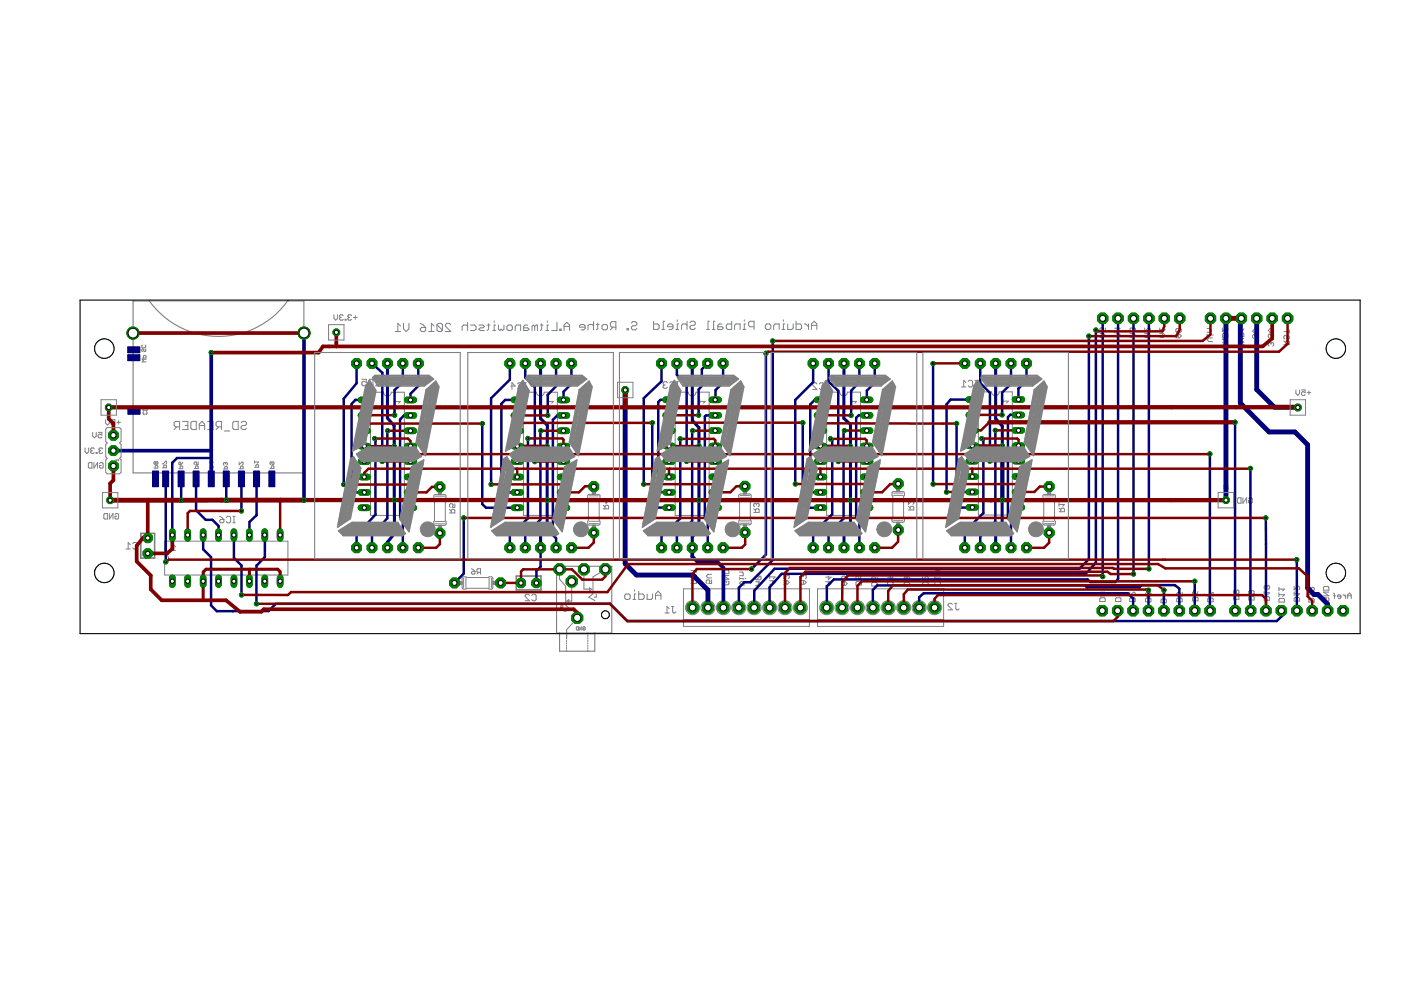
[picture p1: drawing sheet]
<svg xmlns="http://www.w3.org/2000/svg" width="297mm" height="210mm" viewBox="0 0 297 210" stroke-linecap="round" stroke-linejoin="round" font-family="sans-serif">
<g fill="none" stroke="#808080" stroke-width=".21">
<path d="M28.2 63.8h.1M30.1 75.9h.9l-.2-.5-.4 .1v.4M30.2 73.2l-.1 .1 .1 .4h.6l.1-.1-.1-.4M30.8 74l.1 .4-.3 .1-.1-.4-.3-.1-.1 .1 .1 .4M31 76.2h-.9l.3 .3-.3 .2h.9M31.7 63.8h.1M70.8 66.7v.8l.4 .4 .4-.4v-.8M72.2 67.3h.2M72.2 67.3l-.2 .2 .2 .4h.4l.2-.2M72.8 66.9l-.2-.2h-.4l-.2 .2 .2 .4M73.2 67.7h.2v.2h-.2zM74 67.3h.1"/>
<path d="M74 67.3l-.2 .2 .2 .4h.3l.2-.2M74.5 66.9l-.2-.2h-.3l-.2 .2 .2 .4M75 67.3h.7M75.3 66.9v.8M83.8 70.3h1.1M84.9 69.1l-.6-.5v1.7M85.6 68.6v1.1l.5 .6 .6-.6v-1.1M89.1 68.6l.6 .3 .6 .5M89.4 69.4h.9v.6l-.3 .3h-.6l-.3-.3v-.3zM90.9 70.3h1.1M92 69.1l-.5-.5v1.7M92.6 68.9l.3-.3h.6l.3 .3v1.1"/>
<path d="M92.6 68.9v1.1l.3 .3h.6l.3-.3M92.6 68.9l1.2 1.1M95.6 68.9l-.3-.3h-.6l-.3 .3v.2l1.2 1.2h-1.2M99.1 69.2l-.3-.3h-.5l-.3 .3v.9M99.1 68.3v1.8M99.8 68.9h.8l.3 .3v.6l-.3 .3h-.8M101.5 68.9h.9l.3 .3-.3 .3h-.6l-.3 .3 .3 .3h.9M103.3 68.9h.6M103.6 68.6v1.2l-.3 .3M104.5 70.1h.6M104.8 68.1v.2M105.1 68.9h-.3v1.2"/>
<path d="M105.7 68.9v.9l.3 .3 .3-.3 .3 .3 .2-.3v-.9M107.8 68.9h.5l.3 .3v.6l-.3 .3h-.5l-.3-.3v-.6zM109.2 70.1v-.9l.3-.3h.9v1.2M111.9 68.9h-.6l-.3 .3v.9h.9l.3-.3-.3-.3h-.9M113.4 69.2l.3-.3h.2v1.2M113.4 69.2v.9M113.4 69.2l-.3-.3-.3 .3v.9M114.6 68.9h.5M114.9 68.6v1.2l-.3 .3M115.7 70.1h.6M116 68.1v.2M116.3 68.9h-.3v1.2"/>
<path d="M118.1 68.3v1.8h-1.2M118.7 69.8h.3v.3h-.3zM119.6 70.1v-1.2l.6-.6 .6 .6v1.2M119.6 69.2h1.2M124.1 69.4h-1.2v-.3l.3-.3h.6l.3 .3v.6l-.3 .2h-.6M125.8 69.1l-.3-.3h-.5l-.3 .3v.8M125.8 68.2v1.7M126.4 68.8h.6M126.7 68.5v1.2l-.3 .2M127.6 69.1l.3-.3h.6l.3 .3v.6l-.3 .2h-.6l-.3-.2zM130 69.4l-.6 .5M130.6 69.4h-.9l-.3-.3v-.6l.3-.3h.9v1.7"/>
<path d="M132.9 69.7h.3v.2h-.3zM133.9 68.5l.3-.3h.5l.3 .3v.3l-.3 .3h-.5l-.3 .3v.3l.3 .2h.5l.3-.2M138.6 68.1v1.7h.8l.3-.2v-.6l-.3-.3h-.8M140.3 69.8h.6M140.9 68.1h-.3v1.7M142.7 69.3h-1.2v-.3l.3-.3h.6l.3 .3v.6l-.3 .2h-.6M143.3 69.8h.6M143.6 67.8v.3M143.9 68.7h-.3v1.1M145.7 69l-.3-.3h-.6l-.3 .3v.8M145.7 68.1v1.7M146.3 68.4l.3-.3h.6l.2 .3v.3l-.2 .3h-.6l-.3 .3v.3l.3 .2h.6l.2-.2"/>
<path d="M149.8 69.8h.6M150.4 68.1h-.3v1.7M151 69.8h.6M151.6 68.1h-.3v1.7M153.1 68.7h-.6l-.3 .3v.8h.9l.3-.2-.3-.3h-.9M155.1 68.1v1.7h-.8l-.3-.2v-.6l.3-.3h.8M155.7 69.8v-.8l.3-.3h.9v1.1M157.5 69.8h.6M157.8 67.8v.3M158.1 68.7h-.3v1.1M159.9 69.3h-.9l-.3-.3v-.6l.3-.3h.9v1.7M162.6 68.7h.5l.3 .3v.6l-.3 .2h-.5l-.3-.2v-.6z"/>
<path d="M164 69.8v-.8l.3-.3h.9v1.1M165.8 69.8h.6M166.1 67.8v.3M166.4 68.7h-.3v1.1M167 68.7v1.1h.9l.3-.2v-.9M168.8 68.1v1.7h.9l.2-.2v-.6l-.2-.3h-.9M170.6 68.7h.2l.6 .6M171.4 68.7v1.1M172 69.8v-1.1l.6-.6 .6 .6v1.1M172 69h1.2M233.2 70.7h.8l.4 .4-.4 .4h-.8M233.8 70.7v.8"/>
<path d="M234.4 69.5v.8h-.6l.2-.4-.2-.4h-.4l-.2 .2v.4l.2 .2M236.3 70.6h.8l.4 .4-.4 .4h-.8M236.9 69.4v.8l.6-.6h-1.2M236.9 70.6v.8M239.6 70.7h.7l.4 .4-.4 .4h-.7M240.2 69.7l-.2-.2-.4 .2v.4l.2 .2M240.2 69.7l.1-.2 .4 .2v.4l-.2 .2M240.2 69.7v.2M240.2 70.7v.8M242.7 70.7h.8l.4 .4-.4 .4h-.8M242.7 69.5v.8l.8-.8 .4 .2v.4l-.2 .2M243.3 70.7v.8"/>
<path d="M245.9 69.9h1.1l-.3 .4M245.9 70.7h.8l.3 .4-.3 .4h-.8M245.9 69.5v.8M246.5 70.7v.8M249.3 70.8h.8l.4 .4-.4 .4h-.8M249.9 70.8v.8M250.3 69.7h-.8l-.2 .1v.5l.2 .1M250.3 69.7l.2 .1v.5l-.2 .1h-.8M250.3 69.7l-.8 .7M255.9 69.7h.6l.2 .1v.6h-.8M255.9 71h.8v.2M255.9 70.8v.4"/>
<path d="M257.1 71.6h-.8l-.4 .4 .4 .4h.8M257.1 71h.2M259.2 69.5v.8l.7-.8 .4 .2v.4l-.2 .2M259.2 70.9l.2-.2h.7l.2 .2v.6h-1.1zM260.1 73.1l.2 .2v.4l-.2 .2h-.7l-.2-.2v-.4l.2-.2h.3v.4M260.3 71.9h-1.1l1.1 .8h-1.1M262.6 69.8h1.1l-.4 .4M262.6 69.4v.8M262.8 70.6h.7l.2 .2v.6h-1.1v-.6zM263.5 73l.2 .2v.3l-.2 .2h-.7l-.2-.2v-.3l.2-.2h.3v.3M263.7 71.8h-1.1l1.1 .7h-1.1M266.7 69.8h-.7l-.4 .4 .4 .4h.7"/>
<path d="M266.7 71v.8h-.6l.2-.4-.2-.4h-.3l-.2 .2v.4l.2 .2M268.9 72h.2v.2h-.2zM269.5 72.8l.2-.2 .3 .2v.4l-.1 .2M269.5 71l.2-.2 .3 .2v.4l-.1 .2M269.5 72.8l-.2-.2-.4 .2v.4l.2 .2M269.5 71v.2M269.5 72.8v.2M269.5 71l-.2-.2-.4 .2v.4l.2 .2M270 69.7h-.7l-.4 .4 .4 .3h.7M272.2 73.1h1.2v-.6l-.2-.2h-.4l-.2 .2v.6M272.2 72.3l.4 .4M272.2 70.3h1.2"/>
<path d="M273.2 71.1l.2 .2v.4l-.4 .2-.2-.2v-.4l-.4-.2-.2 .2v.4l.2 .2M273.4 69.9v.8M18 95v.8l.4 .3 .4-.3v-.8M18.9 98.1h.6v1.2h-.6l-.2-.2v-.8zM19.4 95.6h.2M19.4 95.6l-.2 .2 .2 .3h.4l.2-.2M19.6 91.7v.8l.4 .3 .4-.3v-.8M19.9 98.1v1.2l.8-1.2v1.2M20 95.2l-.2-.2h-.4l-.2 .2 .2 .4M20.4 95.9h.2v.2h-.2zM20.8 91.7h.8v.6l-.4-.2-.4 .2v.3l.2 .2h.4l.2-.2M21.1 98.3l.2-.2h.4l.2 .2v.8l-.2 .2h-.4l-.2-.2v-.4h.4"/>
<path d="M21.2 95.6l-.2 .2 .2 .3h.4l.2-.2M21.2 95.6h.2M21.8 95.2l-.2-.2h-.4l-.2 .2 .2 .4M22.4 89v.7l.4 .4 .4-.4v-.7M23.6 89h.8v.6l-.4-.2-.4 .2v.3l.2 .2h.4l.2-.2M24.8 89.6h.7M25.1 89.2v.7M30.3 86.6l.7-.2 .2 .2v.4h-.9zM30.5 87.3l-.2 .1 .2 .4 .7-.1-.2-.4M32.6 99.3h.9v-.5l-.5-.1-.1 .6M33 98l.2-.1 .3 .1-.2 .4-.3-.1M33 98l-.1-.1-.3 .1 .2 .4 .2-.1"/>
<path d="M33 98v.3M34.4 99.2h.9v-.4l-.4-.2-.2 .2v.4M34.4 98.4l.7-.6h.2v.6M37.5 90.5l-.6 .6M37.9 99.4h.8l-.1-.6-.4 .2v.4M38 98l.3 .1v.5l-.4-.2zM38.1 90.5h-.9l-.3-.3v-.6l.3-.3h.9v1.8M38.7 89.3h1.1v1.8h-1.1M38.7 98l-.4 .6M39.3 90.2h.5M40.7 89.3h.9v1.8h-.9l-.2-.3v-1.2zM41.2 99.3h.8v-.4l-.4-.1-.2 .1v.4"/>
<path d="M42 97.9v.6h-.4l.1-.3-.1-.3-.4 .2 .1 .4M42.2 90.2h1.2M42.2 91.1v-1.2l.6-.6 .6 .6v1.2M44 89.3h1.2v1.8h-1.2M44.4 99.3h.8l-.1-.6-.5 .1v.5M44.6 90.2h.6M44.8 97.9v.5l.4-.4h-.8M46.4 90.5l-.6 .6M46.9 90.5h-.8l-.3-.3v-.6l.3-.3h.8v1.8M47.4 99.4h.8l-.1-.5-.5 .1v.4M47.6 91.4h1.1M47.8 98.2l.1-.1 .3 .1-.1 .4"/>
<path d="M47.8 98.2l-.2-.1-.2 .1 .1 .4M47.8 98.2v.1M49.6 89.3h.9v1.8h-.9l-.3-.3v-1.2zM50.7 99.4h.8l-.1-.6-.4 .2v.4M50.7 98v.6l.6-.6 .2 .1-.1 .5M51.1 89.6l.3-.3h.6l.3 .3v.3l-.3 .3h-.6l-.3 .3v.3l.3 .3h.6l.3-.3M54 99.1h.8v-.5l-.4-.1-.1 .1v.5M54 98h.8l-.3 .2M54 97.7v.5M57.3 99.3h.8l-.1-.5-.5 .1v.4M57.7 97.9v.5l.1 .1 .3-.1-.1-.5h-.6l-.1 .2 .1 .4M76.7 80.4h1v.7l-.7-.2-.3 .2v.5l.3 .2h.4l.3-.2"/>
<path d="M78.1 80.6l.3-.2h.4l.3 .2v1l-.3 .2h-.4l-.3-.2M78.5 83.2h2.8a.81 .81 0 0 0 .8 .8 .81 .81 0 0 0 .9-.8h2.7v26.1h-7.2zM79.6 81.8h.4M79.6 80.4h.4M79.8 80.4v1.4M83.8 85.1h1.1l-.4 .4M83.8 84.8v.7M108.3 81.9h.9l-.7-.7v1.3M109.7 81.4l.3-.2h.4l.3 .2v.9l-.3 .2h-.4l-.3-.2M111 83.2h2.7a.81 .81 0 0 0 .9 .8 .81 .81 0 0 0 .8-.8h2.8v26.1h-7.2zM111.1 82.5h.5M111.1 81.2h.5"/>
<path d="M111.4 81.2v1.3M116.2 85.1h1.1l-.3 .4M116.2 84.8v.7M140.8 81.6l-.2 .3 .2 .4h.5l.2-.2M140.8 81.6h.2M141.5 81.2l-.2-.3h-.5l-.2 .3 .2 .4M142 81.2l.2-.3h.5l.2 .3v.9l-.2 .2h-.5l-.2-.2M143.2 83.1h2.7a.83 .83 0 0 0 .8 .9 .83 .83 0 0 0 .9-.9h2.7v26.2h-7.1zM143.4 82.3h.5M143.4 80.9h.5M143.6 80.9v1.4M148.4 85.1h1.1l-.4 .4"/>
<path d="M148.4 84.8v.7M173.2 81.4l-.2-.2h-.5l-.2 .2v.2l.9 1h-.9M173.7 81.4l.2-.2h.5l.2 .2v.9l-.2 .3h-.5l-.2-.3M175.1 81.2h.5M175.1 82.6h.5M175.3 83.1h2.7a.83 .83 0 0 0 .9 .9 .83 .83 0 0 0 .8-.9h2.8v26.2h-7.2zM175.3 81.2v1.4M180.5 85.1h1.1l-.3 .4M180.5 84.8v.7M203.9 82h.9M204.8 81.1l-.5-.5v1.4M205.3 80.9l.2-.3h.5l.2 .3v.9l-.2 .2h-.5l-.2-.2"/>
<path d="M206.7 82h.5M206.7 80.6h.5M206.9 80.6v1.4M207.4 83.1h2.8a.81 .81 0 0 0 .8 .8 .81 .81 0 0 0 .9-.8h2.7v26.1h-7.2zM212.7 85h1.1l-.4 .4M212.7 84.7v.7M274.8 82.7v.7l.3 .4 .4-.4v-.7M275.9 82.7h.8v.5l-.4-.1-.4 .1v.5l.2 .1h.4l.2-.1M277.1 83.2h.8M277.5 82.9v.8M22.2 108.9h.6v1.1h-.6l-.2-.1v-.8zM23.2 108.9v1.1l.8-1.1v1.1"/>
<path d="M24.4 109.1l.2-.2h.4l.1 .2v.8l-.1 .1h-.4l-.2-.1v-.4h.4M26.7 116.4h.9M27.6 115.5l-.4-.5v1.4M28.1 115.3l.3-.3h.4l.2 .3v.9l-.2 .2h-.4l-.3-.2M34.9 114.7h26.1v7.2h-26.1v-2.8a.81 .81 0 0 0 .8-.8 .81 .81 0 0 0-.8-.8zM36.5 116.7h.8M37.3 116l-.4-.4v1.1M46.6 110.4l.2-.2h.7v.4l-.3 .2h-.4zM46.6 109.5l.9 .7M48 109.7l.2-.2h.5l.2 .2v.9l-.2 .2h-.5l-.2-.2M49.4 109.5h.4M49.4 110.8h.4"/>
<path d="M49.6 109.5v1.3M92.1 105l2.2-.1 .3 .2v.6l-.2 .1v4.6l.2 .2v.5l-.2 .3h-2.1l-.3-.2v-.6l.1-.2zM92.3 111.1h2M92.3 110.6h2M92.3 105.2h2M92.3 105.7h2M95.3 108.8h1.1v-.6l-.2-.2h-.3l-.2 .2v.6M95.3 108l.4 .4M96.4 106.8v.8h-.5l.2-.4-.2-.4h-.4l-.2 .2v.4l.2 .2M124.7 104.9l2.2-.1 .3 .2v.6l-.2 .2v4.6l.2 .1v.5l-.2 .3h-2.1l-.3-.2v-.6l.2-.1v-4.6l-.2-.2zM124.9 110.5h2M124.9 111h2"/>
<path d="M124.9 105.1h2M124.9 105.6h2M127.9 107.9h1.1v-.6l-.2-.2h-.3l-.2 .2v.6M127.9 107.1l.4 .4M128.5 106v.7l.5-.5h-1.1M156.7 104.8l2.2-.1 .3 .2 .1 .7-.2 .1v4.6l.2 .1v.5l-.3 .4h-2l-.3-.2-.1-.7 .2-.1v-4.6l-.2-.1zM157 105.6h1.9M157 110.4h1.9M157 110.9h1.9M157 105.1h1.9M159.8 107.9l.4 .4M159.8 108.6h1.2v-.5l-.2-.2h-.4l-.2 .2v.5"/>
<path d="M160.4 106.9l-.2-.2-.4 .2v.4l.2 .2M160.4 106.9l.2-.2 .4 .2v.4l-.2 .2M160.4 106.9v.2M189.2 104.3l2.2-.1 .3 .2v.6l-.1 .2v4.6l.1 .1v.5l-.2 .3h-2l-.3-.2-.1-.6 .2-.1v-4.6l-.2-.2zM189.5 109.9h1.9M189.5 110.4h1.9M189.5 104.5h1.9M189.5 105h1.9M192.6 108.1h1.1v-.6l-.2-.1h-.3l-.2 .1v.6M192.6 106.2v.7l.8-.7 .3 .2v.3l-.2 .2M192.6 107.4l.4 .3M221.2 104.9l2.2-.1 .3 .2 .1 .6-.2 .2v4.6l.2 .1v.5l-.3 .3h-2l-.4-.2v-.6l.2-.1v-4.6l-.2-.2z"/>
<path d="M221.5 110.5h1.9M221.5 111h1.9M221.5 105.1h1.9M221.5 105.6h1.9M224.5 108.5h1.2v-.6l-.2-.2h-.4l-.2 .2v.6M224.5 107.7l.4 .4M224.5 107h1.2l-.4 .3M224.5 106.6v.7M262.6 105.5h.5v1.2h-.5l-.2-.2v-.8zM263.5 105.5v1.2l.8-1.2v1.2M264.7 105.7l.2-.2h.4l.2 .2v.8l-.2 .2h-.4l-.2-.2v-.4h.4M98.1 122.4h5.4l.2-.1h.6l.2 .3v2.1l-.3 .2h-.5l-.2-.2h-4.5l-.2 .2h-.6l-.2-.3z"/>
<path d="M98.3 122.6v2M98.8 122.6v2M99.9 121.3l.2-.1h.6v.3l-.2 .2h-.4zM99.9 120.6l.8 .6M101.5 121.3l-.4 .4M101.9 121.3h-.6l-.2-.1v-.4l.2-.2h.6v1.1M103.7 122.6v2M104.2 122.6v2M112.2 126.2l-.2-.2h-.4l-.3 .2v.2l.9 1h-.9M112.8 126.2l.2-.2h.4l.3 .2v.9l-.3 .3h-.4l-.2-.3M118.6 120.8v2l1.3 1.5v4l.9 .9-1.2 .5M118.6 134.2v.1h7.5v-.1"/>
<path d="M119.1 128.9l-.2 .2M119.3 128.9h-.3l-.1-.4 .4-.1v.7M120.1 127.5l.5-.4v.7zM120.1 134.2v.3M120.1 134.7v.3M120.1 135.2v.3M120.1 135.8v.2M120.1 136.3v.2M120.1 136.8v.2M120.1 137.3v.3M120.1 137.8v.3M121.2 123.3v4.1h-.6"/>
<path d="M122.3 132.9h.3v.7l-.4-.1zM122.4 131.1l-2.3 2.4v1.9M122.9 132.9v.7l.5-.7v.7M123.6 133h.5v.5l-.4 .1-.1-.4h.2M123.8 120.7v4.2h1.2M124.6 134.2v.3M124.6 134.7v.3M124.6 135.2v.3M124.6 135.8v.2M124.6 136.3v.2M124.6 136.8v.2M124.6 137.3v.3"/>
<path d="M124.6 137.8v.3M125 124.6l.5 .4-.5 .2zM126.4 125.9v.7h-.4M128.4 120.7l-2.7 1.6v3.6l-.9 .7 1.3 .7M132.7 125.9h.6l.3 .3v.6l-.3 .3h-.6l-.2-.3v-.6zM134.2 127.1h.6M134.5 125.1v.2M134.8 125.9h-.3v1.2M135.4 125.3v1.8h.9l.3-.3v-.6l-.3-.3h-.9M137.2 125.9v1.2h.9l.2-.3v-.9M139 126.2h1.1M139 127.1v-1.2l.6-.6 .5 .6v1.2"/>
<path d="M141 130h.9M141.9 129l-.5-.4v1.4M142.4 128.6h.5M142.6 128.6v1.1l.3 .3 .4-.3M144.9 124.8h26.7v8h-26.7zM144.9 131.3h26.7M146.5 123.7h1.1v-.6l-.2-.1h-.3l-.2 .1v.6M146.5 123l.4 .3M146.5 121h1.1M147.4 121.8l.2 .2v.3l-.2 .2-.3-.2v-.3l-.2-.2-.4 .2v.3l.2 .2M147.6 120.6v.7M150.9 123v.7h-.6l.2-.6-.2-.1h-.4l-.2 .1v.4l.2 .2"/>
<path d="M150.9 121.8h-.8l-.4 .4 .4 .3h.8M153.6 120.8h.7l.2 .3v.5h-1.1v-.5zM154.3 123.2l.2 .2v.4l-.2 .2h-.7l-.2-.2v-.4l.2-.2h.4v.4M154.5 122h-1.1l1.1 .8h-1.1M156.8 121.3h.6l.2 .2v.6h-.8M156.8 122.7h.8v.2M156.8 122.5v.4M157.9 123.3h-.7l-.4 .4 .4 .3h.7M157.9 122.7h.2M160.2 123.3h.8l.4 .4-.4 .4h-.8M160.8 123.3v.8M161.2 122.2l.2 .2v.3l-.2 .2h-.8"/>
<path d="M161.2 122.2h-.8l-.2 .2v.3l.2 .2M161.2 122.2l-.8 .7M163.2 123.1h.8l.3 .4-.3 .4h-.8M163.2 122.3h1.1l-.3 .4M163.2 121.9v.8M163.8 123.1v.8M166.2 123.1h.8l.3 .4-.3 .4h-.8M166.2 121.9v.8l.8-.8 .3 .2v.4l-.1 .2M166.8 123.1v.8M169.8 123.1h.7l.4 .4-.4 .4h-.7M170.3 122.1l-.1-.2-.4 .2v.4l.2 .2M170.3 122.1l.2-.2 .4 .2v.4l-.1 .2"/>
<path d="M170.3 122.1v.2M170.3 123.1v.8M173.3 124.8h26.8v8h-26.8zM173.4 131.3h26.7M175 123.3h.8l.4 .4-.4 .4h-.8M175.6 122.2v.7l.6-.5h-1.2M175.6 123.3v.8M178.5 123.3h.7l.4 .4-.4 .4h-.7M179 123.3v.8M179.6 122.2v.7h-.6l.2-.3-.2-.4h-.4l-.1 .2v.3l.1 .2M181.5 122.3l.2-.2 .4 .2v.6h-.4l-.2-.2zM181.7 123.3h.8l.1 .2v.6h-1.1v-.6z"/>
<path d="M182.6 122.1l-.5 .8M185 123.5h.8l.2 .2v.5h-1.2v-.5zM186 122.3v.8h-.6l.2-.4-.2-.4h-.4l-.2 .2v.4l.2 .2M188.4 123.3h.7l.2 .2v.6h-1.1v-.6zM188.7 122.2v.7l.6-.5h-1.1M191.9 123.5h.8l.2 .2v.5h-1.2v-.5zM192.3 122.5l-.2-.2-.4 .2v.4l.2 .2M192.3 122.5l.2-.2 .4 .2v.4l-.2 .2M192.3 122.5v.2M195.6 123.6l.2-.2h.8l.2 .2v.6h-1.2zM195.6 122.2v.8l.8-.8 .4 .2v.4l-.2 .2M198.2 123.5l.2-.2h.8l.2 .2v.6h-1.2z"/>
<path d="M198.2 122.6h1.2l-.4 .3M198.2 122.2v.7M199.2 121l.2 .2v.4l-.2 .2h-.8M199.2 121h-.8l-.2 .2v.4l.2 .2M199.2 121l-.8 .8M201.9 128.2l-.2-.3h-.5l-.2 .3v.2l.9 .9h-.9M202.4 127.9h.5M202.6 127.9v1.2l.3 .2 .4-.2M233.2 126.9l.2-.2h.7l.2 .2v.6h-1.1zM234.1 125.6h-.7l-.2 .2v.4l.2 .1M234.1 125.6l.2 .2v.4l-.2 .1h-.7M234.1 125.6l-.7 .7"/>
<path d="M236.5 126.9l.2-.2h.8l.2 .2v.6h-1.2zM236.5 125.6v.7M236.5 126h1.2l-.4 .3M239.5 126.9l.2-.2h.8l.2 .2v.6h-1.2zM239.5 125.6v.7l.8-.7 .4 .2v.4l-.2 .1M242.9 127l.2-.2h.7l.2 .2v.6h-1.1zM243.5 125.8l-.2-.2-.4 .2v.4l.2 .2M243.5 125.8l.1-.2 .4 .2v.4l-.2 .2M243.5 125.8v.2M246.1 127.2l.3-.2h.7l.2 .2v.6h-1.2zM246.7 125.8v.8l.6-.6h-1.2M249.5 127l.2-.2h.8l.2 .2v.6h-1.2z"/>
<path d="M250.7 125.6v.8h-.6l.2-.4-.2-.4h-.4l-.2 .2v.4l.2 .2M252.8 126.8l.2-.2h.8l.2 .2v.6h-1.2zM252.8 125.6l.4-.2 .2 .2v.6h-.4l-.2-.2zM254 125.4l-.6 .8M256.1 126.4h.1l.8-.8h.2v.8M256.1 127l.1-.2h.8l.2 .2v.6h-1.1zM261.7 126.3h.8l.2 .2v.6h-1.2v-.6zM262.1 125.3l-.2-.2-.4 .2v.4l.2 .2 .4-.2M262.1 125.3l.2-.2 .4 .2v.4l-.2 .2-.4-.2M262.1 125.3v.4M264.9 126.4h.8l.2 .2v.6h-1.1v-.6zM265.3 125.2v.6l.2 .2 .4-.2v-.4l-.2-.2h-.8l-.1 .2v.4l.1 .2"/>
<path d="M268 126.7l.2-.2h.8l.2 .2v.6h-1.2zM268 125.3v.8M268 125.7h1.2l-.4 .4M269 124.1l.2 .2v.4l-.2 .2h-.8M269 124.1h-.8l-.2 .2v.4l.2 .2M269 124.1l-.8 .8M271.2 126.1h1.1l-.4 .4M271.2 124.5v.8M271.2 125.7v.8M271.2 124.9h1.1l-.4 .4M271.4 126.9h.7l.2 .2v.6h-1.1v-.6zM274.4 126.9l.2-.2h.8l.1 .2v.5h-1.1z"/>
<path d="M274.4 124.3v.8l.8-.8 .3 .2v.4l-.1 .2M274.4 125.5v.8M274.4 125.9h1.1l-.3 .4M277.5 125.7v.8M277.5 126.1h1.1l-.3 .4M277.7 126.9h.7l.2 .2v.6h-1.1v-.6zM278.1 124.7l-.2-.2-.4 .2v.4l.2 .2M278.1 124.7l.2-.2 .3 .2v.4l-.2 .2M278.1 124.7v.2M280.6 124.5l.2-.1h.8l.1 .1v.6h-1.1zM281.6 126.7l.1 .2v.4l-.1 .2h-.8l-.2-.2v-.4l.2-.2h.4v.4M281.7 125.5h-1.1l1.1 .8h-1.1"/>
<path d="M282.7 126.3h.4M282.7 125.8l.2 .1v1M284.3 126.5h-.8l.2-.4h.4l.2 .2v.4l-.2 .2h-.4M284.7 126.1l.6 .4M285.3 126.1v.8M285.7 126.9v-.8l.4-.3 .4 .3v.8M285.7 126.3h.8"/>
<circle cx="128.4" cy="130.3" r=".64"/>
</g>
<path d="M93.3 103.2v1.2M93.3 111.9v1.1M125.9 103.2v1.1M125.9 111.8v1.2M157.9 103.1v1.1M157.9 111.8v1.1M190.4 102.6v1.1M190.4 111.2v1.2M222.4 103.2v1.1M222.4 111.8v1.2M96.4 123.6h1.1M105 123.6h1.2" fill="none" stroke="#808080" stroke-width=".66"/>
<g fill="#808080" stroke="#808080" stroke-width=".21">
<path d="M222.1 104.3h.7v.5h-.7z"/>
<path d="M222.1 111.3h.7v.5h-.7z"/>
<path d="M190.1 103.7h.7v.5h-.7z"/>
<path d="M190.1 110.7h.7v.5h-.7z"/>
<path d="M157.6 104.2h.7v.6h-.7z"/>
<path d="M157.6 111.3h.7v.5h-.7z"/>
<path d="M125.6 104.3h.6v.5h-.6z"/>
<path d="M125.6 111.3h.6v.5h-.6z"/>
<path d="M92.9 104.4h.7v.5h-.7z"/>
<path d="M92.9 111.4h.7v.5h-.7z"/>
<path d="M32.6 100.3h.8v1.9h-.8z"/>
<path d="M44.4 100.3h.8v1.8h-.8z"/>
<path d="M47.6 100.3h.8v1.8h-.8z"/>
<path d="M50.8 100.3h.8v1.8h-.8z"/>
<path d="M54.1 100.3h.7v1.8h-.7z"/>
<path d="M57.3 100.3h.7v1.8h-.7z"/>
<path d="M34.7 100.3h.8v1.8h-.8z"/>
<path d="M41.2 100.3h.8v1.8h-.8z"/>
<path d="M38 100.3h.8v1.8h-.8z"/>
<path d="M28.2 86.8h1.4v.8h-1.4z"/>
<path d="M28.2 75.4h1.4v.8h-1.4z"/>
<path d="M28.2 73.8h1.4v.8h-1.4z"/>
<path d="M97.5 123.3h.5v.6h-.5z"/>
<path d="M104.5 123.3h.5v.6h-.5z"/>
</g>
<g fill="none" stroke="#808080" stroke-width=".23">
<path d="M28.2 63.8h36.2v36.5h-36.2zM61 63.8a18 18 0 0 1-29.3 0M118 120.1h11.7v14.1h-11.7zM118.6 134.3v3.8h7.5v-3.8M145.7 127.9l2.2 1.9M151.1 127.7l-2 2.2M152.3 127.9l2.2 1.9M157.6 127.7l-1.9 2.2M158.8 127.9l2.2 1.9M164.1 127.7l-1.9 2.2M165.3 127.9l2.2 1.9M170.7 127.7l-2 2.2"/>
<path d="M174.2 127.9l2.2 1.9M179.5 127.7l-1.9 2.2M180.7 127.9l2.2 1.9M186 127.7l-1.9 2.2M187.2 127.9l2.2 1.9M192.6 127.7l-2 2.2M193.8 127.9l2.2 1.9M199.1 127.7l-1.9 2.2"/>
<circle cx="146.8" cy="128.8" r="1.48"/>
<circle cx="150.1" cy="128.8" r="1.48"/>
<circle cx="153.4" cy="128.8" r="1.48"/>
<circle cx="156.6" cy="128.8" r="1.48"/>
<circle cx="159.9" cy="128.8" r="1.48"/>
<circle cx="163.2" cy="128.8" r="1.48"/>
<circle cx="166.4" cy="128.8" r="1.48"/>
<circle cx="169.7" cy="128.8" r="1.48"/>
<circle cx="175.3" cy="128.8" r="1.48"/>
<circle cx="178.5" cy="128.8" r="1.48"/>
<circle cx="181.8" cy="128.8" r="1.48"/>
<circle cx="185.1" cy="128.8" r="1.48"/>
<circle cx="188.3" cy="128.8" r="1.48"/>
<circle cx="191.6" cy="128.8" r="1.48"/>
<circle cx="194.9" cy="128.8" r="1.48"/>
<circle cx="198.1" cy="128.8" r="1.48"/>
</g>
<path d="M29.8 113.1h3v5.2h-3zM109.5 122.1h5.2v3h-5.2z" fill="none" stroke="#808080" stroke-width=".34"/>
<g fill="#000080" stroke="#000080" stroke-width=".21">
<path d="M44.2 99.9h1.2v3.3h-1.2z"/>
<path d="M47.3 99.9h1.3v3.3h-1.3z"/>
<path d="M50.5 99.9h1.3v3.3h-1.3z"/>
<path d="M53.8 99.9h1.2v3.3h-1.2z"/>
<path d="M57 99.9h1.3v3.3h-1.3z"/>
<path d="M40.9 99.9h1.3v3.3h-1.3z"/>
<path d="M37.8 99.9h1.2v3.3h-1.2z"/>
<path d="M34.5 99.9h1.3v3.3h-1.3z"/>
<path d="M32.3 99.9h1.3v3.3h-1.3z"/>
<path d="M27.1 86.6h2.6v1.2h-2.6z"/>
<path d="M27.1 75.2h2.6v1.3h-2.6z"/>
<path d="M27.1 73.5h2.6v1.3h-2.6z"/>
</g>
<g fill="none" stroke="#000080" stroke-width=".53">
<path d="M75.6 77v4.3l-2.7 3.2v18.2M78.9 77l2.2 2-.1 18.8M85.4 77v4l-1.7 1.7v5.3M88.7 77v4.8l-1.7 1.7v1.3M108.1 77v3.5l-4 3.9v18.3M111.4 77v3l2 2v15.9M117.9 77v4.9l-1.8 1.8v4.4M121.2 77v4.4l-1.7 1.7v1.7M140.3 77v3.9l-3.8 3.5v18.3M143.5 77v2.5l2.1 2.1v16.2M150.1 77l-1.3 1.3v3.5l-.7 .8v5.4M153.3 77v4.1l-1.6 1.6-.1 2.1"/>
<path d="M162.4 74.9v42.7l-3.1 3M163.8 72.3v46.4l-4.7 4.7h-1.3l-1.1 1.2-.1 4.2M172.4 77v4l-3.8 3.8v17.8M175.7 77v3.9l2 2v15M182.2 77v4l-1.7 1.8-.1 5.3M185.5 77v4.2l-1.7 1.6v2M197.8 77.1v25.5M207.8 77v4.2l2.1 2.1v14.5M214.4 77v4.4l-1.9 1.8-.1 4.8M217.6 77v3.7l-1.7 1.7v2.1l.2 .2h-.2M230.9 71.3v47.2l-2 2.1h-64.7l-4.3 4.6v3.6M232.3 70v49.3l-2.1 2.3-64.5 .1-2.5 2.8v4.3"/>
<path d="M233.8 67.5v54.8M237 67.5l.1 55.2-.6 .7h-5.3l-.6-.5h-53.8l-1.5 1.4v4.5M240.3 67.5v54.2M243.6 67.5v53.1M44.8 97.1h-7.3l-1 1v15.3M77.2 84.8h-1.9l-.8 .8v18.3l.6 .5h2.1M79.4 93l.2 .4v15.7l-4 4.4v2.6M82.2 91.3l-.1 18.6-3.2 3.5v2.7M87 88.1h-1.3l-.9 .8v20.7l.6 .7v5.8M102.3 89.8v17.1l.7 .8h6.7M109.7 84.8h-2.6l-.8 .8v17.8l1 1h2.4M111.9 92.9v17l-3.8 3.7v2.5"/>
<path d="M114.7 91.3l-.1 18.9-3.2 3.2v2.7M119.5 88.1h-1.3l-1 .9v24.5l.7 .6v2.1M119.5 84.8h.1M138.3 89.6v17l1.1 1h2.4M141.8 84.8h-1.8l-.4 .4v18.8l.4 .4h1.8M144.2 93v16.9l-3.9 3.8v2.4M146.9 91.3l-.2 19.2-3.2 3.1v2.5M151.6 88.1h-1.9l-.3 .2v21.6l.7 .5v5.7M151.7 84.6v.1M170.2 89.6v16.9l1.3 1.2h2.4M173.9 84.8h-1.2l-.9 .9v18.3l.3 .4h1.8M176.1 93l.3 .4v15.6l-4 4.1v3"/>
<path d="M179 91.3l-.1 .2v18.4l-3.2 3.2v3M183.8 88.1h-1.7l-.6 .5v20.9l.7 .7v5.9M183.8 84.8h.1M202.8 89.8v16.8l1.1 1h2.2M206.1 84.7h-4.6l-.8 1v18.6M208.2 93l.3 .3v15.5l-3.9 3.9v3.4M211 91.2v19.4l-3.2 3.2v2.3M215.9 88l-1.7-.1-.5 .5v21.4l.7 .7v5.6M256.5 96.2l.1 33.3M261.9 89.5v40M265.1 99.3l.1 30.2M35.1 101.5v17.6"/>
<path d="M38.4 101.5v4.6M41.6 101.5v6.7l2 2h1.4l1.3 1.3v1.9M43.1 113.4v3.1l1.6 1.6v10.3l1.3 1.2h10.9l1.6-1.6h70.8l3.7 3.7h137.7l1-1v-1.2M48 101.5v4.5M49.6 113.4v4.9l1.6 1.6v6.2M51.2 101.5v6.8M52.9 113.4h.1M54.4 101.5v7.7l-1.5 1.5v2.7M56.1 113.2l.1 4.9-1.8 1.8v8.1M56.2 113.4h-.1M83.6 105.9v.1M98.3 109.8v11.8l-1.9 2"/>
<path d="M114.6 116.1v4.1l-.9 .9v2.5M173.9 107.6v.1M206.1 107.6h.1M268.4 109.8v19.7M274.9 118.7l.1 10.8M194.9 128.8v-2.2l.9-.8h43.3l1.1 1.1v2.6M243.5 125.1v4.4M246.8 125.1v4.4M249.1 124.1h-7.1l-.4 .4h-11.2l-.3-.4h-44.1l-.9 1v3.7M249.1 124.1h.1M249.1 124.1l.9 .7v4.7M253.3 123.3v6.2"/>
</g>
<path d="M211.1 77h.1M259.9 67.5v38.5M263.2 67.5l-.2 .2v17.8l6.1 6.1h5.5l2.6 2.7v30.4l1.4 1.3h.8l2.1 2.1v1.4M266.4 67.5v15.1l3.8 3.7h5.1l-.1 .1M132.6 82.7l-.1 36.8 2.4 2.4h12l3.2 3.2v3.7M132.6 83.2h-.1M275.2 86.4h.1" fill="none" stroke="#000080" stroke-width="1"/>
<path d="M82.1 77v11.6l1.5 1.7v15.6M114.6 77v11.8l1.5 1.4-.1 20.7-1.4 1.4v3.8M146.8 77v12.1l1.4 1.6v21.7l-1.4 1.4v2.3M178.9 77v11.7l1.4 1.3v22.1l-1.4 1.3v2.7M211.1 77v11.8l1.4 1.5v4.2M87 84.8h.1M83.6 106v7.1l-1.5 1.9v1.1M212.5 106v6l-1.4 1.4v2.7M212.5 106v.1" fill="none" stroke="#000080" stroke-width=".66"/>
<path d="M44.8 74.8v26.7M64.5 70.6v35.4M44.8 95.5h-20.8M64.5 106h.1M146.8 116.1v1.9l1.1 1.1h4.2l1.3 1.3v8.4" fill="none" stroke="#000080" stroke-width=".78"/>
<path d="M212.5 94.5v11.5" fill="none" stroke="#000080" stroke-width=".91"/>
<path d="M118.8 84.8h1.4" fill="none" stroke="#008000" stroke-width="1.4"/>
<circle cx="119.5" cy="84.8" r=".44" fill="#fff" stroke="#000" stroke-width=".21"/>
<path d="M118.8 88.1h1.4" fill="none" stroke="#008000" stroke-width="1.4"/>
<circle cx="119.5" cy="88.1" r=".44" fill="#fff" stroke="#000" stroke-width=".21"/>
<path d="M118.8 91.3h1.4" fill="none" stroke="#008000" stroke-width="1.4"/>
<circle cx="119.5" cy="91.3" r=".44" fill="#fff" stroke="#000" stroke-width=".21"/>
<path d="M118.8 94.6h1.4" fill="none" stroke="#008000" stroke-width="1.4"/>
<circle cx="119.5" cy="94.6" r=".44" fill="#fff" stroke="#000" stroke-width=".21"/>
<path d="M118.8 97.9h1.4" fill="none" stroke="#008000" stroke-width="1.4"/>
<circle cx="119.5" cy="97.9" r=".44" fill="#fff" stroke="#000" stroke-width=".21"/>
<path d="M118.8 101.1h1.4" fill="none" stroke="#008000" stroke-width="1.4"/>
<circle cx="119.5" cy="101.1" r=".44" fill="#fff" stroke="#000" stroke-width=".21"/>
<path d="M118.8 104.4h1.4" fill="none" stroke="#008000" stroke-width="1.4"/>
<circle cx="119.5" cy="104.4" r=".44" fill="#fff" stroke="#000" stroke-width=".21"/>
<path d="M118.8 107.7h1.4" fill="none" stroke="#008000" stroke-width="1.4"/>
<circle cx="119.5" cy="107.7" r=".44" fill="#fff" stroke="#000" stroke-width=".21"/>
<path d="M109 107.7h1.4" fill="none" stroke="#008000" stroke-width="1.4"/>
<circle cx="109.7" cy="107.7" r=".44" fill="#fff" stroke="#000" stroke-width=".21"/>
<path d="M109 104.4h1.4" fill="none" stroke="#008000" stroke-width="1.4"/>
<circle cx="109.7" cy="104.4" r=".44" fill="#fff" stroke="#000" stroke-width=".21"/>
<path d="M109 101.1h1.4" fill="none" stroke="#008000" stroke-width="1.4"/>
<circle cx="109.7" cy="101.1" r=".44" fill="#fff" stroke="#000" stroke-width=".21"/>
<path d="M109 97.9h1.4" fill="none" stroke="#008000" stroke-width="1.4"/>
<circle cx="109.7" cy="97.9" r=".44" fill="#fff" stroke="#000" stroke-width=".21"/>
<path d="M109 94.6h1.4" fill="none" stroke="#008000" stroke-width="1.4"/>
<circle cx="109.7" cy="94.6" r=".44" fill="#fff" stroke="#000" stroke-width=".21"/>
<path d="M109 91.3h1.4" fill="none" stroke="#008000" stroke-width="1.4"/>
<circle cx="109.7" cy="91.3" r=".44" fill="#fff" stroke="#000" stroke-width=".21"/>
<path d="M109 88.1h1.4" fill="none" stroke="#008000" stroke-width="1.4"/>
<circle cx="109.7" cy="88.1" r=".44" fill="#fff" stroke="#000" stroke-width=".21"/>
<path d="M109 84.8h1.4" fill="none" stroke="#008000" stroke-width="1.4"/>
<circle cx="109.7" cy="84.8" r=".44" fill="#fff" stroke="#000" stroke-width=".21"/>
<circle cx="121.2" cy="77" r="1.12" fill="#008000" stroke="#008000" stroke-width=".21"/>
<circle cx="121.2" cy="77" r=".51" fill="#fff" stroke="#000" stroke-width=".21"/>
<circle cx="117.9" cy="77" r="1.12" fill="#008000" stroke="#008000" stroke-width=".21"/>
<circle cx="117.9" cy="77" r=".51" fill="#fff" stroke="#000" stroke-width=".21"/>
<circle cx="114.6" cy="77" r="1.12" fill="#008000" stroke="#008000" stroke-width=".21"/>
<circle cx="114.6" cy="77" r=".51" fill="#fff" stroke="#000" stroke-width=".21"/>
<circle cx="111.4" cy="77" r="1.12" fill="#008000" stroke="#008000" stroke-width=".21"/>
<circle cx="111.4" cy="77" r=".51" fill="#fff" stroke="#000" stroke-width=".21"/>
<circle cx="108.1" cy="77" r="1.12" fill="#008000" stroke="#008000" stroke-width=".21"/>
<circle cx="108.1" cy="77" r=".51" fill="#fff" stroke="#000" stroke-width=".21"/>
<circle cx="121.2" cy="116.1" r="1.12" fill="#008000" stroke="#008000" stroke-width=".21"/>
<circle cx="121.2" cy="116.1" r=".51" fill="#fff" stroke="#000" stroke-width=".21"/>
<circle cx="117.9" cy="116.1" r="1.12" fill="#008000" stroke="#008000" stroke-width=".21"/>
<circle cx="117.9" cy="116.1" r=".51" fill="#fff" stroke="#000" stroke-width=".21"/>
<circle cx="114.6" cy="116.1" r="1.12" fill="#008000" stroke="#008000" stroke-width=".21"/>
<circle cx="114.6" cy="116.1" r=".51" fill="#fff" stroke="#000" stroke-width=".21"/>
<circle cx="111.4" cy="116.1" r="1.12" fill="#008000" stroke="#008000" stroke-width=".21"/>
<circle cx="111.4" cy="116.1" r=".51" fill="#fff" stroke="#000" stroke-width=".21"/>
<circle cx="108.1" cy="116.1" r="1.12" fill="#008000" stroke="#008000" stroke-width=".21"/>
<circle cx="108.1" cy="116.1" r=".51" fill="#fff" stroke="#000" stroke-width=".21"/>
<path d="M150.9 84.8h1.5" fill="none" stroke="#008000" stroke-width="1.4"/>
<circle cx="151.6" cy="84.8" r=".44" fill="#fff" stroke="#000" stroke-width=".21"/>
<path d="M150.9 88.1h1.5" fill="none" stroke="#008000" stroke-width="1.4"/>
<circle cx="151.6" cy="88.1" r=".44" fill="#fff" stroke="#000" stroke-width=".21"/>
<path d="M150.9 91.3h1.5" fill="none" stroke="#008000" stroke-width="1.4"/>
<circle cx="151.6" cy="91.3" r=".44" fill="#fff" stroke="#000" stroke-width=".21"/>
<path d="M150.9 94.6h1.5" fill="none" stroke="#008000" stroke-width="1.4"/>
<circle cx="151.6" cy="94.6" r=".44" fill="#fff" stroke="#000" stroke-width=".21"/>
<path d="M150.9 97.9h1.5" fill="none" stroke="#008000" stroke-width="1.4"/>
<circle cx="151.6" cy="97.9" r=".44" fill="#fff" stroke="#000" stroke-width=".21"/>
<path d="M150.9 101.1h1.5" fill="none" stroke="#008000" stroke-width="1.4"/>
<circle cx="151.6" cy="101.1" r=".44" fill="#fff" stroke="#000" stroke-width=".21"/>
<path d="M150.9 104.4h1.5" fill="none" stroke="#008000" stroke-width="1.4"/>
<circle cx="151.6" cy="104.4" r=".44" fill="#fff" stroke="#000" stroke-width=".21"/>
<path d="M150.9 107.6h1.5" fill="none" stroke="#008000" stroke-width="1.4"/>
<circle cx="151.6" cy="107.6" r=".44" fill="#fff" stroke="#000" stroke-width=".21"/>
<path d="M141.1 107.6h1.5" fill="none" stroke="#008000" stroke-width="1.4"/>
<circle cx="141.8" cy="107.6" r=".44" fill="#fff" stroke="#000" stroke-width=".21"/>
<path d="M141.1 104.4h1.5" fill="none" stroke="#008000" stroke-width="1.4"/>
<circle cx="141.8" cy="104.4" r=".44" fill="#fff" stroke="#000" stroke-width=".21"/>
<path d="M141.1 101.1h1.5" fill="none" stroke="#008000" stroke-width="1.4"/>
<circle cx="141.8" cy="101.1" r=".44" fill="#fff" stroke="#000" stroke-width=".21"/>
<path d="M141.1 97.9h1.5" fill="none" stroke="#008000" stroke-width="1.4"/>
<circle cx="141.8" cy="97.9" r=".44" fill="#fff" stroke="#000" stroke-width=".21"/>
<path d="M141.1 94.6h1.5" fill="none" stroke="#008000" stroke-width="1.4"/>
<circle cx="141.8" cy="94.6" r=".44" fill="#fff" stroke="#000" stroke-width=".21"/>
<path d="M141.1 91.3h1.5" fill="none" stroke="#008000" stroke-width="1.4"/>
<circle cx="141.8" cy="91.3" r=".44" fill="#fff" stroke="#000" stroke-width=".21"/>
<path d="M141.1 88.1h1.5" fill="none" stroke="#008000" stroke-width="1.4"/>
<circle cx="141.8" cy="88.1" r=".44" fill="#fff" stroke="#000" stroke-width=".21"/>
<path d="M141.1 84.8h1.5" fill="none" stroke="#008000" stroke-width="1.4"/>
<circle cx="141.8" cy="84.8" r=".44" fill="#fff" stroke="#000" stroke-width=".21"/>
<circle cx="153.3" cy="77" r="1.12" fill="#008000" stroke="#008000" stroke-width=".21"/>
<circle cx="153.3" cy="77" r=".51" fill="#fff" stroke="#000" stroke-width=".21"/>
<circle cx="150.1" cy="77" r="1.12" fill="#008000" stroke="#008000" stroke-width=".21"/>
<circle cx="150.1" cy="77" r=".51" fill="#fff" stroke="#000" stroke-width=".21"/>
<circle cx="146.8" cy="77" r="1.12" fill="#008000" stroke="#008000" stroke-width=".21"/>
<circle cx="146.8" cy="77" r=".51" fill="#fff" stroke="#000" stroke-width=".21"/>
<circle cx="143.5" cy="77" r="1.12" fill="#008000" stroke="#008000" stroke-width=".21"/>
<circle cx="143.5" cy="77" r=".51" fill="#fff" stroke="#000" stroke-width=".21"/>
<circle cx="140.3" cy="77" r="1.12" fill="#008000" stroke="#008000" stroke-width=".21"/>
<circle cx="140.3" cy="77" r=".51" fill="#fff" stroke="#000" stroke-width=".21"/>
<circle cx="153.3" cy="116.1" r="1.12" fill="#008000" stroke="#008000" stroke-width=".21"/>
<circle cx="153.3" cy="116.1" r=".51" fill="#fff" stroke="#000" stroke-width=".21"/>
<circle cx="150.1" cy="116.1" r="1.12" fill="#008000" stroke="#008000" stroke-width=".21"/>
<circle cx="150.1" cy="116.1" r=".51" fill="#fff" stroke="#000" stroke-width=".21"/>
<circle cx="146.8" cy="116.1" r="1.12" fill="#008000" stroke="#008000" stroke-width=".21"/>
<circle cx="146.8" cy="116.1" r=".51" fill="#fff" stroke="#000" stroke-width=".21"/>
<circle cx="143.5" cy="116.1" r="1.12" fill="#008000" stroke="#008000" stroke-width=".21"/>
<circle cx="143.5" cy="116.1" r=".51" fill="#fff" stroke="#000" stroke-width=".21"/>
<circle cx="140.3" cy="116.1" r="1.12" fill="#008000" stroke="#008000" stroke-width=".21"/>
<circle cx="140.3" cy="116.1" r=".51" fill="#fff" stroke="#000" stroke-width=".21"/>
<path d="M183 84.8h1.5" fill="none" stroke="#008000" stroke-width="1.4"/>
<circle cx="183.8" cy="84.8" r=".44" fill="#fff" stroke="#000" stroke-width=".21"/>
<path d="M183 88.1h1.5" fill="none" stroke="#008000" stroke-width="1.4"/>
<circle cx="183.8" cy="88.1" r=".44" fill="#fff" stroke="#000" stroke-width=".21"/>
<path d="M183 91.3h1.5" fill="none" stroke="#008000" stroke-width="1.4"/>
<circle cx="183.8" cy="91.3" r=".44" fill="#fff" stroke="#000" stroke-width=".21"/>
<path d="M183 94.6h1.5" fill="none" stroke="#008000" stroke-width="1.4"/>
<circle cx="183.8" cy="94.6" r=".44" fill="#fff" stroke="#000" stroke-width=".21"/>
<path d="M183 97.9h1.5" fill="none" stroke="#008000" stroke-width="1.4"/>
<circle cx="183.8" cy="97.9" r=".44" fill="#fff" stroke="#000" stroke-width=".21"/>
<path d="M183 101.1h1.5" fill="none" stroke="#008000" stroke-width="1.4"/>
<circle cx="183.8" cy="101.1" r=".44" fill="#fff" stroke="#000" stroke-width=".21"/>
<path d="M183 104.4h1.5" fill="none" stroke="#008000" stroke-width="1.4"/>
<circle cx="183.8" cy="104.4" r=".44" fill="#fff" stroke="#000" stroke-width=".21"/>
<path d="M183 107.6h1.5" fill="none" stroke="#008000" stroke-width="1.4"/>
<circle cx="183.8" cy="107.6" r=".44" fill="#fff" stroke="#000" stroke-width=".21"/>
<path d="M173.2 107.6h1.5" fill="none" stroke="#008000" stroke-width="1.4"/>
<circle cx="173.9" cy="107.6" r=".44" fill="#fff" stroke="#000" stroke-width=".21"/>
<path d="M173.2 104.4h1.5" fill="none" stroke="#008000" stroke-width="1.4"/>
<circle cx="173.9" cy="104.4" r=".44" fill="#fff" stroke="#000" stroke-width=".21"/>
<path d="M173.2 101.1h1.5" fill="none" stroke="#008000" stroke-width="1.4"/>
<circle cx="173.9" cy="101.1" r=".44" fill="#fff" stroke="#000" stroke-width=".21"/>
<path d="M173.2 97.9h1.5" fill="none" stroke="#008000" stroke-width="1.4"/>
<circle cx="173.9" cy="97.9" r=".44" fill="#fff" stroke="#000" stroke-width=".21"/>
<path d="M173.2 94.6h1.5" fill="none" stroke="#008000" stroke-width="1.4"/>
<circle cx="173.9" cy="94.6" r=".44" fill="#fff" stroke="#000" stroke-width=".21"/>
<path d="M173.2 91.3h1.5" fill="none" stroke="#008000" stroke-width="1.4"/>
<circle cx="173.9" cy="91.3" r=".44" fill="#fff" stroke="#000" stroke-width=".21"/>
<path d="M173.2 88.1h1.5" fill="none" stroke="#008000" stroke-width="1.4"/>
<circle cx="173.9" cy="88.1" r=".44" fill="#fff" stroke="#000" stroke-width=".21"/>
<path d="M173.2 84.8h1.5" fill="none" stroke="#008000" stroke-width="1.4"/>
<circle cx="173.9" cy="84.8" r=".44" fill="#fff" stroke="#000" stroke-width=".21"/>
<circle cx="185.5" cy="77" r="1.12" fill="#008000" stroke="#008000" stroke-width=".21"/>
<circle cx="185.5" cy="77" r=".51" fill="#fff" stroke="#000" stroke-width=".21"/>
<circle cx="182.2" cy="77" r="1.12" fill="#008000" stroke="#008000" stroke-width=".21"/>
<circle cx="182.2" cy="77" r=".51" fill="#fff" stroke="#000" stroke-width=".21"/>
<circle cx="178.9" cy="77" r="1.12" fill="#008000" stroke="#008000" stroke-width=".21"/>
<circle cx="178.9" cy="77" r=".51" fill="#fff" stroke="#000" stroke-width=".21"/>
<circle cx="175.7" cy="77" r="1.12" fill="#008000" stroke="#008000" stroke-width=".21"/>
<circle cx="175.7" cy="77" r=".51" fill="#fff" stroke="#000" stroke-width=".21"/>
<circle cx="172.4" cy="77" r="1.12" fill="#008000" stroke="#008000" stroke-width=".21"/>
<circle cx="172.4" cy="77" r=".51" fill="#fff" stroke="#000" stroke-width=".21"/>
<circle cx="185.5" cy="116.1" r="1.12" fill="#008000" stroke="#008000" stroke-width=".21"/>
<circle cx="185.5" cy="116.1" r=".51" fill="#fff" stroke="#000" stroke-width=".21"/>
<circle cx="182.2" cy="116.1" r="1.12" fill="#008000" stroke="#008000" stroke-width=".21"/>
<circle cx="182.2" cy="116.1" r=".51" fill="#fff" stroke="#000" stroke-width=".21"/>
<circle cx="178.9" cy="116.1" r="1.12" fill="#008000" stroke="#008000" stroke-width=".21"/>
<circle cx="178.9" cy="116.1" r=".51" fill="#fff" stroke="#000" stroke-width=".21"/>
<circle cx="175.7" cy="116.1" r="1.12" fill="#008000" stroke="#008000" stroke-width=".21"/>
<circle cx="175.7" cy="116.1" r=".51" fill="#fff" stroke="#000" stroke-width=".21"/>
<circle cx="172.4" cy="116.1" r="1.12" fill="#008000" stroke="#008000" stroke-width=".21"/>
<circle cx="172.4" cy="116.1" r=".51" fill="#fff" stroke="#000" stroke-width=".21"/>
<path d="M215.2 84.7h1.4" fill="none" stroke="#008000" stroke-width="1.4"/>
<circle cx="215.9" cy="84.7" r=".44" fill="#fff" stroke="#000" stroke-width=".21"/>
<path d="M215.2 88h1.4" fill="none" stroke="#008000" stroke-width="1.4"/>
<circle cx="215.9" cy="88" r=".44" fill="#fff" stroke="#000" stroke-width=".21"/>
<path d="M215.2 91.2h1.4" fill="none" stroke="#008000" stroke-width="1.4"/>
<circle cx="215.9" cy="91.2" r=".44" fill="#fff" stroke="#000" stroke-width=".21"/>
<path d="M215.2 94.5h1.4" fill="none" stroke="#008000" stroke-width="1.4"/>
<circle cx="215.9" cy="94.5" r=".44" fill="#fff" stroke="#000" stroke-width=".21"/>
<path d="M215.2 97.8h1.4" fill="none" stroke="#008000" stroke-width="1.4"/>
<circle cx="215.9" cy="97.8" r=".44" fill="#fff" stroke="#000" stroke-width=".21"/>
<path d="M215.2 101h1.4" fill="none" stroke="#008000" stroke-width="1.4"/>
<circle cx="215.9" cy="101" r=".44" fill="#fff" stroke="#000" stroke-width=".21"/>
<path d="M215.2 104.3h1.4" fill="none" stroke="#008000" stroke-width="1.4"/>
<circle cx="215.9" cy="104.3" r=".44" fill="#fff" stroke="#000" stroke-width=".21"/>
<path d="M215.2 107.6h1.4" fill="none" stroke="#008000" stroke-width="1.4"/>
<circle cx="215.9" cy="107.6" r=".44" fill="#fff" stroke="#000" stroke-width=".21"/>
<path d="M205.4 107.6h1.4" fill="none" stroke="#008000" stroke-width="1.4"/>
<circle cx="206.1" cy="107.6" r=".44" fill="#fff" stroke="#000" stroke-width=".21"/>
<path d="M205.4 104.3h1.4" fill="none" stroke="#008000" stroke-width="1.4"/>
<circle cx="206.1" cy="104.3" r=".44" fill="#fff" stroke="#000" stroke-width=".21"/>
<path d="M205.4 101h1.4" fill="none" stroke="#008000" stroke-width="1.4"/>
<circle cx="206.1" cy="101" r=".44" fill="#fff" stroke="#000" stroke-width=".21"/>
<path d="M205.4 97.8h1.4" fill="none" stroke="#008000" stroke-width="1.4"/>
<circle cx="206.1" cy="97.8" r=".44" fill="#fff" stroke="#000" stroke-width=".21"/>
<path d="M205.4 94.5h1.4" fill="none" stroke="#008000" stroke-width="1.4"/>
<circle cx="206.1" cy="94.5" r=".44" fill="#fff" stroke="#000" stroke-width=".21"/>
<path d="M205.4 91.2h1.4" fill="none" stroke="#008000" stroke-width="1.4"/>
<circle cx="206.1" cy="91.2" r=".44" fill="#fff" stroke="#000" stroke-width=".21"/>
<path d="M205.4 88h1.4" fill="none" stroke="#008000" stroke-width="1.4"/>
<circle cx="206.1" cy="88" r=".44" fill="#fff" stroke="#000" stroke-width=".21"/>
<path d="M205.4 84.7h1.4" fill="none" stroke="#008000" stroke-width="1.4"/>
<circle cx="206.1" cy="84.7" r=".44" fill="#fff" stroke="#000" stroke-width=".21"/>
<circle cx="217.6" cy="77" r="1.12" fill="#008000" stroke="#008000" stroke-width=".21"/>
<circle cx="217.6" cy="77" r=".51" fill="#fff" stroke="#000" stroke-width=".21"/>
<circle cx="214.4" cy="77" r="1.12" fill="#008000" stroke="#008000" stroke-width=".21"/>
<circle cx="214.4" cy="77" r=".51" fill="#fff" stroke="#000" stroke-width=".21"/>
<circle cx="211.1" cy="77" r="1.12" fill="#008000" stroke="#008000" stroke-width=".21"/>
<circle cx="211.1" cy="77" r=".51" fill="#fff" stroke="#000" stroke-width=".21"/>
<circle cx="207.8" cy="77" r="1.12" fill="#008000" stroke="#008000" stroke-width=".21"/>
<circle cx="207.8" cy="77" r=".51" fill="#fff" stroke="#000" stroke-width=".21"/>
<circle cx="204.6" cy="77" r="1.12" fill="#008000" stroke="#008000" stroke-width=".21"/>
<circle cx="204.6" cy="77" r=".51" fill="#fff" stroke="#000" stroke-width=".21"/>
<circle cx="217.6" cy="116.1" r="1.12" fill="#008000" stroke="#008000" stroke-width=".21"/>
<circle cx="217.6" cy="116.1" r=".51" fill="#fff" stroke="#000" stroke-width=".21"/>
<circle cx="214.4" cy="116.1" r="1.12" fill="#008000" stroke="#008000" stroke-width=".21"/>
<circle cx="214.4" cy="116.1" r=".51" fill="#fff" stroke="#000" stroke-width=".21"/>
<circle cx="211.1" cy="116.1" r="1.12" fill="#008000" stroke="#008000" stroke-width=".21"/>
<circle cx="211.1" cy="116.1" r=".51" fill="#fff" stroke="#000" stroke-width=".21"/>
<circle cx="207.8" cy="116.1" r="1.12" fill="#008000" stroke="#008000" stroke-width=".21"/>
<circle cx="207.8" cy="116.1" r=".51" fill="#fff" stroke="#000" stroke-width=".21"/>
<circle cx="204.6" cy="116.1" r="1.12" fill="#008000" stroke="#008000" stroke-width=".21"/>
<circle cx="204.6" cy="116.1" r=".51" fill="#fff" stroke="#000" stroke-width=".21"/>
<path d="M86.3 84.8h1.4" fill="none" stroke="#008000" stroke-width="1.4"/>
<circle cx="87" cy="84.8" r=".44" fill="#fff" stroke="#000" stroke-width=".21"/>
<path d="M86.3 88.1h1.4" fill="none" stroke="#008000" stroke-width="1.4"/>
<circle cx="87" cy="88.1" r=".44" fill="#fff" stroke="#000" stroke-width=".21"/>
<path d="M86.3 91.3h1.4" fill="none" stroke="#008000" stroke-width="1.4"/>
<circle cx="87" cy="91.3" r=".44" fill="#fff" stroke="#000" stroke-width=".21"/>
<path d="M86.3 94.6h1.4" fill="none" stroke="#008000" stroke-width="1.4"/>
<circle cx="87" cy="94.6" r=".44" fill="#fff" stroke="#000" stroke-width=".21"/>
<path d="M86.3 97.9h1.4" fill="none" stroke="#008000" stroke-width="1.4"/>
<circle cx="87" cy="97.9" r=".44" fill="#fff" stroke="#000" stroke-width=".21"/>
<path d="M86.3 101.1h1.4" fill="none" stroke="#008000" stroke-width="1.4"/>
<circle cx="87" cy="101.1" r=".44" fill="#fff" stroke="#000" stroke-width=".21"/>
<path d="M86.3 104.4h1.4" fill="none" stroke="#008000" stroke-width="1.4"/>
<circle cx="87" cy="104.4" r=".44" fill="#fff" stroke="#000" stroke-width=".21"/>
<path d="M86.3 107.7h1.4" fill="none" stroke="#008000" stroke-width="1.4"/>
<circle cx="87" cy="107.7" r=".44" fill="#fff" stroke="#000" stroke-width=".21"/>
<path d="M76.5 107.7h1.4" fill="none" stroke="#008000" stroke-width="1.4"/>
<circle cx="77.2" cy="107.7" r=".44" fill="#fff" stroke="#000" stroke-width=".21"/>
<path d="M76.5 104.4h1.4" fill="none" stroke="#008000" stroke-width="1.4"/>
<circle cx="77.2" cy="104.4" r=".44" fill="#fff" stroke="#000" stroke-width=".21"/>
<path d="M76.5 101.1h1.4" fill="none" stroke="#008000" stroke-width="1.4"/>
<circle cx="77.2" cy="101.1" r=".44" fill="#fff" stroke="#000" stroke-width=".21"/>
<path d="M76.5 97.9h1.4" fill="none" stroke="#008000" stroke-width="1.4"/>
<circle cx="77.2" cy="97.9" r=".44" fill="#fff" stroke="#000" stroke-width=".21"/>
<path d="M76.5 94.6h1.4" fill="none" stroke="#008000" stroke-width="1.4"/>
<circle cx="77.2" cy="94.6" r=".44" fill="#fff" stroke="#000" stroke-width=".21"/>
<path d="M76.5 91.3h1.4" fill="none" stroke="#008000" stroke-width="1.4"/>
<circle cx="77.2" cy="91.3" r=".44" fill="#fff" stroke="#000" stroke-width=".21"/>
<path d="M76.5 88.1h1.4" fill="none" stroke="#008000" stroke-width="1.4"/>
<circle cx="77.2" cy="88.1" r=".44" fill="#fff" stroke="#000" stroke-width=".21"/>
<path d="M76.5 84.8h1.4" fill="none" stroke="#008000" stroke-width="1.4"/>
<circle cx="77.2" cy="84.8" r=".44" fill="#fff" stroke="#000" stroke-width=".21"/>
<circle cx="88.7" cy="77" r="1.12" fill="#008000" stroke="#008000" stroke-width=".21"/>
<circle cx="88.7" cy="77" r=".51" fill="#fff" stroke="#000" stroke-width=".21"/>
<circle cx="85.4" cy="77" r="1.12" fill="#008000" stroke="#008000" stroke-width=".21"/>
<circle cx="85.4" cy="77" r=".51" fill="#fff" stroke="#000" stroke-width=".21"/>
<circle cx="82.1" cy="77" r="1.12" fill="#008000" stroke="#008000" stroke-width=".21"/>
<circle cx="82.1" cy="77" r=".51" fill="#fff" stroke="#000" stroke-width=".21"/>
<circle cx="78.9" cy="77" r="1.12" fill="#008000" stroke="#008000" stroke-width=".21"/>
<circle cx="78.9" cy="77" r=".51" fill="#fff" stroke="#000" stroke-width=".21"/>
<circle cx="75.6" cy="77" r="1.12" fill="#008000" stroke="#008000" stroke-width=".21"/>
<circle cx="75.6" cy="77" r=".51" fill="#fff" stroke="#000" stroke-width=".21"/>
<circle cx="88.7" cy="116.1" r="1.12" fill="#008000" stroke="#008000" stroke-width=".21"/>
<circle cx="88.7" cy="116.1" r=".51" fill="#fff" stroke="#000" stroke-width=".21"/>
<circle cx="85.4" cy="116.1" r="1.12" fill="#008000" stroke="#008000" stroke-width=".21"/>
<circle cx="85.4" cy="116.1" r=".51" fill="#fff" stroke="#000" stroke-width=".21"/>
<circle cx="82.1" cy="116.1" r="1.12" fill="#008000" stroke="#008000" stroke-width=".21"/>
<circle cx="82.1" cy="116.1" r=".51" fill="#fff" stroke="#000" stroke-width=".21"/>
<circle cx="78.9" cy="116.1" r="1.12" fill="#008000" stroke="#008000" stroke-width=".21"/>
<circle cx="78.9" cy="116.1" r=".51" fill="#fff" stroke="#000" stroke-width=".21"/>
<circle cx="75.6" cy="116.1" r="1.12" fill="#008000" stroke="#008000" stroke-width=".21"/>
<circle cx="75.6" cy="116.1" r=".51" fill="#fff" stroke="#000" stroke-width=".21"/>
<circle cx="222.4" cy="113" r="1.12" fill="#008000" stroke="#008000" stroke-width=".21"/>
<circle cx="222.4" cy="113" r=".53" fill="#fff" stroke="#000" stroke-width=".21"/>
<circle cx="222.4" cy="103.2" r="1.12" fill="#008000" stroke="#008000" stroke-width=".21"/>
<circle cx="222.4" cy="103.2" r=".53" fill="#fff" stroke="#000" stroke-width=".21"/>
<circle cx="190.4" cy="112.4" r="1.12" fill="#008000" stroke="#008000" stroke-width=".21"/>
<circle cx="190.4" cy="112.4" r=".53" fill="#fff" stroke="#000" stroke-width=".21"/>
<circle cx="190.4" cy="102.6" r="1.12" fill="#008000" stroke="#008000" stroke-width=".21"/>
<circle cx="190.4" cy="102.6" r=".53" fill="#fff" stroke="#000" stroke-width=".21"/>
<circle cx="157.9" cy="112.9" r="1.12" fill="#008000" stroke="#008000" stroke-width=".21"/>
<circle cx="157.9" cy="112.9" r=".53" fill="#fff" stroke="#000" stroke-width=".21"/>
<circle cx="157.9" cy="103.1" r="1.12" fill="#008000" stroke="#008000" stroke-width=".21"/>
<circle cx="157.9" cy="103.1" r=".53" fill="#fff" stroke="#000" stroke-width=".21"/>
<circle cx="125.9" cy="113" r="1.12" fill="#008000" stroke="#008000" stroke-width=".21"/>
<circle cx="125.9" cy="113" r=".53" fill="#fff" stroke="#000" stroke-width=".21"/>
<circle cx="125.9" cy="103.2" r="1.12" fill="#008000" stroke="#008000" stroke-width=".21"/>
<circle cx="125.9" cy="103.2" r=".53" fill="#fff" stroke="#000" stroke-width=".21"/>
<circle cx="93.3" cy="113" r="1.12" fill="#008000" stroke="#008000" stroke-width=".21"/>
<circle cx="93.3" cy="113" r=".53" fill="#fff" stroke="#000" stroke-width=".21"/>
<circle cx="93.3" cy="103.2" r="1.12" fill="#008000" stroke="#008000" stroke-width=".21"/>
<circle cx="93.3" cy="103.2" r=".53" fill="#fff" stroke="#000" stroke-width=".21"/>
<path d="M36.5 112.7v1.4" fill="none" stroke="#008000" stroke-width="1.4"/>
<circle cx="36.5" cy="113.4" r=".44" fill="#fff" stroke="#000" stroke-width=".21"/>
<path d="M39.8 112.7v1.4" fill="none" stroke="#008000" stroke-width="1.4"/>
<circle cx="39.8" cy="113.4" r=".44" fill="#fff" stroke="#000" stroke-width=".21"/>
<path d="M43.1 112.7v1.4" fill="none" stroke="#008000" stroke-width="1.4"/>
<circle cx="43.1" cy="113.4" r=".44" fill="#fff" stroke="#000" stroke-width=".21"/>
<path d="M46.3 112.7v1.4" fill="none" stroke="#008000" stroke-width="1.4"/>
<circle cx="46.3" cy="113.4" r=".44" fill="#fff" stroke="#000" stroke-width=".21"/>
<path d="M49.6 112.7v1.4" fill="none" stroke="#008000" stroke-width="1.4"/>
<circle cx="49.6" cy="113.4" r=".44" fill="#fff" stroke="#000" stroke-width=".21"/>
<path d="M52.9 112.7v1.4" fill="none" stroke="#008000" stroke-width="1.4"/>
<circle cx="52.9" cy="113.4" r=".44" fill="#fff" stroke="#000" stroke-width=".21"/>
<path d="M56.1 112.7v1.4" fill="none" stroke="#008000" stroke-width="1.4"/>
<circle cx="56.1" cy="113.4" r=".44" fill="#fff" stroke="#000" stroke-width=".21"/>
<path d="M59.4 112.7v1.4" fill="none" stroke="#008000" stroke-width="1.4"/>
<circle cx="59.4" cy="113.4" r=".44" fill="#fff" stroke="#000" stroke-width=".21"/>
<path d="M59.4 122.5v1.4" fill="none" stroke="#008000" stroke-width="1.4"/>
<circle cx="59.4" cy="123.2" r=".44" fill="#fff" stroke="#000" stroke-width=".21"/>
<path d="M56.1 122.5v1.4" fill="none" stroke="#008000" stroke-width="1.4"/>
<circle cx="56.1" cy="123.2" r=".44" fill="#fff" stroke="#000" stroke-width=".21"/>
<path d="M52.9 122.5v1.4" fill="none" stroke="#008000" stroke-width="1.4"/>
<circle cx="52.9" cy="123.2" r=".44" fill="#fff" stroke="#000" stroke-width=".21"/>
<path d="M49.6 122.5v1.4" fill="none" stroke="#008000" stroke-width="1.4"/>
<circle cx="49.6" cy="123.2" r=".44" fill="#fff" stroke="#000" stroke-width=".21"/>
<path d="M46.3 122.5v1.4" fill="none" stroke="#008000" stroke-width="1.4"/>
<circle cx="46.3" cy="123.2" r=".44" fill="#fff" stroke="#000" stroke-width=".21"/>
<path d="M43.1 122.5v1.4" fill="none" stroke="#008000" stroke-width="1.4"/>
<circle cx="43.1" cy="123.2" r=".44" fill="#fff" stroke="#000" stroke-width=".21"/>
<path d="M39.8 122.5v1.4" fill="none" stroke="#008000" stroke-width="1.4"/>
<circle cx="39.8" cy="123.2" r=".44" fill="#fff" stroke="#000" stroke-width=".21"/>
<path d="M36.5 122.5v1.4" fill="none" stroke="#008000" stroke-width="1.4"/>
<circle cx="36.5" cy="123.2" r=".44" fill="#fff" stroke="#000" stroke-width=".21"/>
<circle cx="28.2" cy="70.6" r="1.29" fill="#008000" stroke="#008000" stroke-width=".21"/>
<circle cx="28.2" cy="70.6" r="1.04" fill="#fff" stroke="#000" stroke-width=".21"/>
<circle cx="64.5" cy="70.6" r="1.29" fill="#008000" stroke="#008000" stroke-width=".21"/>
<circle cx="64.5" cy="70.6" r="1.04" fill="#fff" stroke="#000" stroke-width=".21"/>
<circle cx="31.3" cy="114.1" r="1.05" fill="#008000" stroke="#008000" stroke-width=".21"/>
<circle cx="31.3" cy="114.1" r=".47" fill="#fff" stroke="#000" stroke-width=".21"/>
<circle cx="31.3" cy="117.3" r="1.05" fill="#008000" stroke="#008000" stroke-width=".21"/>
<circle cx="31.3" cy="117.3" r=".47" fill="#fff" stroke="#000" stroke-width=".21"/>
<circle cx="284.8" cy="129.5" r="1.2" fill="#008000" stroke="#008000" stroke-width=".21"/>
<circle cx="284.8" cy="129.5" r=".64" fill="#fff" stroke="#000" stroke-width=".21"/>
<circle cx="281.5" cy="129.5" r="1.2" fill="#008000" stroke="#008000" stroke-width=".21"/>
<circle cx="281.5" cy="129.5" r=".64" fill="#fff" stroke="#000" stroke-width=".21"/>
<circle cx="278.2" cy="129.5" r="1.2" fill="#008000" stroke="#008000" stroke-width=".21"/>
<circle cx="278.2" cy="129.5" r=".64" fill="#fff" stroke="#000" stroke-width=".21"/>
<circle cx="275" cy="129.5" r="1.2" fill="#008000" stroke="#008000" stroke-width=".21"/>
<circle cx="275" cy="129.5" r=".64" fill="#fff" stroke="#000" stroke-width=".21"/>
<circle cx="271.7" cy="129.5" r="1.2" fill="#008000" stroke="#008000" stroke-width=".21"/>
<circle cx="271.7" cy="129.5" r=".64" fill="#fff" stroke="#000" stroke-width=".21"/>
<circle cx="268.4" cy="129.5" r="1.2" fill="#008000" stroke="#008000" stroke-width=".21"/>
<circle cx="268.4" cy="129.5" r=".64" fill="#fff" stroke="#000" stroke-width=".21"/>
<circle cx="265.2" cy="129.5" r="1.2" fill="#008000" stroke="#008000" stroke-width=".21"/>
<circle cx="265.2" cy="129.5" r=".64" fill="#fff" stroke="#000" stroke-width=".21"/>
<circle cx="261.9" cy="129.5" r="1.2" fill="#008000" stroke="#008000" stroke-width=".21"/>
<circle cx="261.9" cy="129.5" r=".64" fill="#fff" stroke="#000" stroke-width=".21"/>
<circle cx="256.6" cy="129.5" r="1.2" fill="#008000" stroke="#008000" stroke-width=".21"/>
<circle cx="256.6" cy="129.5" r=".64" fill="#fff" stroke="#000" stroke-width=".21"/>
<circle cx="253.3" cy="129.5" r="1.2" fill="#008000" stroke="#008000" stroke-width=".21"/>
<circle cx="253.3" cy="129.5" r=".64" fill="#fff" stroke="#000" stroke-width=".21"/>
<circle cx="250" cy="129.5" r="1.2" fill="#008000" stroke="#008000" stroke-width=".21"/>
<circle cx="250" cy="129.5" r=".64" fill="#fff" stroke="#000" stroke-width=".21"/>
<circle cx="246.8" cy="129.5" r="1.2" fill="#008000" stroke="#008000" stroke-width=".21"/>
<circle cx="246.8" cy="129.5" r=".64" fill="#fff" stroke="#000" stroke-width=".21"/>
<circle cx="243.5" cy="129.5" r="1.2" fill="#008000" stroke="#008000" stroke-width=".21"/>
<circle cx="243.5" cy="129.5" r=".64" fill="#fff" stroke="#000" stroke-width=".21"/>
<circle cx="240.2" cy="129.5" r="1.2" fill="#008000" stroke="#008000" stroke-width=".21"/>
<circle cx="240.2" cy="129.5" r=".64" fill="#fff" stroke="#000" stroke-width=".21"/>
<circle cx="237" cy="129.5" r="1.2" fill="#008000" stroke="#008000" stroke-width=".21"/>
<circle cx="237" cy="129.5" r=".64" fill="#fff" stroke="#000" stroke-width=".21"/>
<circle cx="233.7" cy="129.5" r="1.2" fill="#008000" stroke="#008000" stroke-width=".21"/>
<circle cx="233.7" cy="129.5" r=".64" fill="#fff" stroke="#000" stroke-width=".21"/>
<circle cx="273" cy="67.5" r="1.2" fill="#008000" stroke="#008000" stroke-width=".21"/>
<circle cx="273" cy="67.5" r=".64" fill="#fff" stroke="#000" stroke-width=".21"/>
<circle cx="269.7" cy="67.5" r="1.2" fill="#008000" stroke="#008000" stroke-width=".21"/>
<circle cx="269.7" cy="67.5" r=".64" fill="#fff" stroke="#000" stroke-width=".21"/>
<circle cx="266.4" cy="67.5" r="1.2" fill="#008000" stroke="#008000" stroke-width=".21"/>
<circle cx="266.4" cy="67.5" r=".64" fill="#fff" stroke="#000" stroke-width=".21"/>
<circle cx="263.2" cy="67.5" r="1.2" fill="#008000" stroke="#008000" stroke-width=".21"/>
<circle cx="263.2" cy="67.5" r=".64" fill="#fff" stroke="#000" stroke-width=".21"/>
<circle cx="259.9" cy="67.5" r="1.2" fill="#008000" stroke="#008000" stroke-width=".21"/>
<circle cx="259.9" cy="67.5" r=".64" fill="#fff" stroke="#000" stroke-width=".21"/>
<circle cx="256.6" cy="67.5" r="1.2" fill="#008000" stroke="#008000" stroke-width=".21"/>
<circle cx="256.6" cy="67.5" r=".64" fill="#fff" stroke="#000" stroke-width=".21"/>
<circle cx="250.1" cy="67.5" r="1.2" fill="#008000" stroke="#008000" stroke-width=".21"/>
<circle cx="250.1" cy="67.5" r=".64" fill="#fff" stroke="#000" stroke-width=".21"/>
<circle cx="246.8" cy="67.5" r="1.2" fill="#008000" stroke="#008000" stroke-width=".21"/>
<circle cx="246.8" cy="67.5" r=".64" fill="#fff" stroke="#000" stroke-width=".21"/>
<circle cx="243.6" cy="67.5" r="1.2" fill="#008000" stroke="#008000" stroke-width=".21"/>
<circle cx="243.6" cy="67.5" r=".64" fill="#fff" stroke="#000" stroke-width=".21"/>
<circle cx="240.3" cy="67.5" r="1.2" fill="#008000" stroke="#008000" stroke-width=".21"/>
<circle cx="240.3" cy="67.5" r=".64" fill="#fff" stroke="#000" stroke-width=".21"/>
<circle cx="237" cy="67.5" r="1.2" fill="#008000" stroke="#008000" stroke-width=".21"/>
<circle cx="237" cy="67.5" r=".64" fill="#fff" stroke="#000" stroke-width=".21"/>
<circle cx="233.8" cy="67.5" r="1.2" fill="#008000" stroke="#008000" stroke-width=".21"/>
<circle cx="233.8" cy="67.5" r=".64" fill="#fff" stroke="#000" stroke-width=".21"/>
<circle cx="23.3" cy="106.1" r=".76" fill="#008000" stroke="#008000" stroke-width=".21"/>
<circle cx="23.3" cy="106.1" r=".44" fill="#fff" stroke="#000" stroke-width=".21"/>
<circle cx="169.7" cy="128.8" r="1.26" fill="#008000" stroke="#008000" stroke-width=".21"/>
<circle cx="169.7" cy="128.8" r=".7" fill="#fff" stroke="#000" stroke-width=".21"/>
<circle cx="166.4" cy="128.8" r="1.26" fill="#008000" stroke="#008000" stroke-width=".21"/>
<circle cx="166.4" cy="128.8" r=".7" fill="#fff" stroke="#000" stroke-width=".21"/>
<circle cx="163.2" cy="128.8" r="1.26" fill="#008000" stroke="#008000" stroke-width=".21"/>
<circle cx="163.2" cy="128.8" r=".7" fill="#fff" stroke="#000" stroke-width=".21"/>
<circle cx="159.9" cy="128.8" r="1.26" fill="#008000" stroke="#008000" stroke-width=".21"/>
<circle cx="159.9" cy="128.8" r=".7" fill="#fff" stroke="#000" stroke-width=".21"/>
<circle cx="156.6" cy="128.8" r="1.26" fill="#008000" stroke="#008000" stroke-width=".21"/>
<circle cx="156.6" cy="128.8" r=".7" fill="#fff" stroke="#000" stroke-width=".21"/>
<circle cx="153.4" cy="128.8" r="1.26" fill="#008000" stroke="#008000" stroke-width=".21"/>
<circle cx="153.4" cy="128.8" r=".7" fill="#fff" stroke="#000" stroke-width=".21"/>
<circle cx="150.1" cy="128.8" r="1.26" fill="#008000" stroke="#008000" stroke-width=".21"/>
<circle cx="150.1" cy="128.8" r=".7" fill="#fff" stroke="#000" stroke-width=".21"/>
<circle cx="146.8" cy="128.8" r="1.26" fill="#008000" stroke="#008000" stroke-width=".21"/>
<circle cx="146.8" cy="128.8" r=".7" fill="#fff" stroke="#000" stroke-width=".21"/>
<circle cx="198.1" cy="128.8" r="1.26" fill="#008000" stroke="#008000" stroke-width=".21"/>
<circle cx="198.1" cy="128.8" r=".7" fill="#fff" stroke="#000" stroke-width=".21"/>
<circle cx="194.9" cy="128.8" r="1.26" fill="#008000" stroke="#008000" stroke-width=".21"/>
<circle cx="194.9" cy="128.8" r=".7" fill="#fff" stroke="#000" stroke-width=".21"/>
<circle cx="191.6" cy="128.8" r="1.26" fill="#008000" stroke="#008000" stroke-width=".21"/>
<circle cx="191.6" cy="128.8" r=".7" fill="#fff" stroke="#000" stroke-width=".21"/>
<circle cx="188.3" cy="128.8" r="1.26" fill="#008000" stroke="#008000" stroke-width=".21"/>
<circle cx="188.3" cy="128.8" r=".7" fill="#fff" stroke="#000" stroke-width=".21"/>
<circle cx="185.1" cy="128.8" r="1.26" fill="#008000" stroke="#008000" stroke-width=".21"/>
<circle cx="185.1" cy="128.8" r=".7" fill="#fff" stroke="#000" stroke-width=".21"/>
<circle cx="181.8" cy="128.8" r="1.26" fill="#008000" stroke="#008000" stroke-width=".21"/>
<circle cx="181.8" cy="128.8" r=".7" fill="#fff" stroke="#000" stroke-width=".21"/>
<circle cx="178.5" cy="128.8" r="1.26" fill="#008000" stroke="#008000" stroke-width=".21"/>
<circle cx="178.5" cy="128.8" r=".7" fill="#fff" stroke="#000" stroke-width=".21"/>
<circle cx="175.3" cy="128.8" r="1.26" fill="#008000" stroke="#008000" stroke-width=".21"/>
<circle cx="175.3" cy="128.8" r=".7" fill="#fff" stroke="#000" stroke-width=".21"/>
<circle cx="122.4" cy="131" r="1.26" fill="#008000" stroke="#008000" stroke-width=".21"/>
<circle cx="122.4" cy="131" r=".76" fill="#fff" stroke="#000" stroke-width=".21"/>
<circle cx="121.2" cy="123.3" r="1.26" fill="#008000" stroke="#008000" stroke-width=".21"/>
<circle cx="121.2" cy="123.3" r=".76" fill="#fff" stroke="#000" stroke-width=".21"/>
<circle cx="118.6" cy="120.7" r="1.26" fill="#008000" stroke="#008000" stroke-width=".21"/>
<circle cx="118.6" cy="120.7" r=".76" fill="#fff" stroke="#000" stroke-width=".21"/>
<circle cx="128.4" cy="120.7" r="1.26" fill="#008000" stroke="#008000" stroke-width=".21"/>
<circle cx="128.4" cy="120.7" r=".76" fill="#fff" stroke="#000" stroke-width=".21"/>
<circle cx="123.8" cy="120.7" r="1.26" fill="#008000" stroke="#008000" stroke-width=".21"/>
<circle cx="123.8" cy="120.7" r=".76" fill="#fff" stroke="#000" stroke-width=".21"/>
<circle cx="259.9" cy="106" r=".76" fill="#008000" stroke="#008000" stroke-width=".21"/>
<circle cx="259.9" cy="106" r=".44" fill="#fff" stroke="#000" stroke-width=".21"/>
<circle cx="275.2" cy="86.4" r=".76" fill="#008000" stroke="#008000" stroke-width=".21"/>
<circle cx="275.2" cy="86.4" r=".44" fill="#fff" stroke="#000" stroke-width=".21"/>
<circle cx="23.1" cy="86.4" r=".76" fill="#008000" stroke="#008000" stroke-width=".21"/>
<circle cx="23.1" cy="86.4" r=".44" fill="#fff" stroke="#000" stroke-width=".21"/>
<circle cx="132.6" cy="82.7" r=".76" fill="#008000" stroke="#008000" stroke-width=".21"/>
<circle cx="132.6" cy="82.7" r=".44" fill="#fff" stroke="#000" stroke-width=".21"/>
<circle cx="71.3" cy="70.5" r=".76" fill="#008000" stroke="#008000" stroke-width=".21"/>
<circle cx="71.3" cy="70.5" r=".44" fill="#fff" stroke="#000" stroke-width=".21"/>
<circle cx="106.2" cy="123.6" r="1.12" fill="#008000" stroke="#008000" stroke-width=".21"/>
<circle cx="106.2" cy="123.6" r=".53" fill="#fff" stroke="#000" stroke-width=".21"/>
<circle cx="96.4" cy="123.6" r="1.12" fill="#008000" stroke="#008000" stroke-width=".21"/>
<circle cx="96.4" cy="123.6" r=".53" fill="#fff" stroke="#000" stroke-width=".21"/>
<circle cx="110.4" cy="123.6" r="1.05" fill="#008000" stroke="#008000" stroke-width=".21"/>
<circle cx="110.4" cy="123.6" r=".47" fill="#fff" stroke="#000" stroke-width=".21"/>
<circle cx="113.7" cy="123.6" r="1.05" fill="#008000" stroke="#008000" stroke-width=".21"/>
<circle cx="113.7" cy="123.6" r=".47" fill="#fff" stroke="#000" stroke-width=".21"/>
<circle cx="24" cy="98.8" r="1.12" fill="#008000" stroke="#008000" stroke-width=".21"/>
<circle cx="24" cy="98.8" r=".57" fill="#fff" stroke="#000" stroke-width=".21"/>
<circle cx="24" cy="95.5" r="1.12" fill="#008000" stroke="#008000" stroke-width=".21"/>
<circle cx="24" cy="95.5" r=".57" fill="#fff" stroke="#000" stroke-width=".21"/>
<circle cx="24" cy="92.3" r="1.12" fill="#008000" stroke="#008000" stroke-width=".21"/>
<circle cx="24" cy="92.3" r=".57" fill="#fff" stroke="#000" stroke-width=".21"/>
<circle cx="116.1" cy="88.1" r=".44" fill="#008000" stroke="#008000" stroke-width=".21"/>
<circle cx="116.1" cy="88.1" r=".19" fill="#fff" stroke="#000" stroke-width=".21"/>
<circle cx="114.7" cy="91.3" r=".44" fill="#008000" stroke="#008000" stroke-width=".21"/>
<circle cx="114.7" cy="91.3" r=".19" fill="#fff" stroke="#000" stroke-width=".21"/>
<circle cx="111.9" cy="93" r=".44" fill="#008000" stroke="#008000" stroke-width=".21"/>
<circle cx="111.9" cy="93" r=".19" fill="#fff" stroke="#000" stroke-width=".21"/>
<circle cx="113.4" cy="97.9" r=".44" fill="#008000" stroke="#008000" stroke-width=".21"/>
<circle cx="113.4" cy="97.9" r=".19" fill="#fff" stroke="#000" stroke-width=".21"/>
<circle cx="104.1" cy="102.7" r=".44" fill="#008000" stroke="#008000" stroke-width=".21"/>
<circle cx="104.1" cy="102.7" r=".19" fill="#fff" stroke="#000" stroke-width=".21"/>
<circle cx="200.7" cy="104.3" r=".44" fill="#008000" stroke="#008000" stroke-width=".21"/>
<circle cx="200.7" cy="104.3" r=".19" fill="#fff" stroke="#000" stroke-width=".21"/>
<circle cx="212.5" cy="94.5" r=".44" fill="#008000" stroke="#008000" stroke-width=".21"/>
<circle cx="212.5" cy="94.5" r=".19" fill="#fff" stroke="#000" stroke-width=".21"/>
<circle cx="180.3" cy="94.6" r=".44" fill="#008000" stroke="#008000" stroke-width=".21"/>
<circle cx="180.3" cy="94.6" r=".19" fill="#fff" stroke="#000" stroke-width=".21"/>
<circle cx="148.2" cy="94.6" r=".44" fill="#008000" stroke="#008000" stroke-width=".21"/>
<circle cx="148.2" cy="94.6" r=".19" fill="#fff" stroke="#000" stroke-width=".21"/>
<circle cx="116" cy="94.6" r=".44" fill="#008000" stroke="#008000" stroke-width=".21"/>
<circle cx="116" cy="94.6" r=".19" fill="#fff" stroke="#000" stroke-width=".21"/>
<circle cx="83.6" cy="94.6" r=".44" fill="#008000" stroke="#008000" stroke-width=".21"/>
<circle cx="83.6" cy="94.6" r=".19" fill="#fff" stroke="#000" stroke-width=".21"/>
<circle cx="38.4" cy="106.1" r=".44" fill="#008000" stroke="#008000" stroke-width=".21"/>
<circle cx="38.4" cy="106.1" r=".19" fill="#fff" stroke="#000" stroke-width=".21"/>
<circle cx="48" cy="106" r=".44" fill="#008000" stroke="#008000" stroke-width=".21"/>
<circle cx="48" cy="106" r=".19" fill="#fff" stroke="#000" stroke-width=".21"/>
<circle cx="83.6" cy="106" r=".44" fill="#008000" stroke="#008000" stroke-width=".21"/>
<circle cx="83.6" cy="106" r=".19" fill="#fff" stroke="#000" stroke-width=".21"/>
<circle cx="116" cy="106" r=".44" fill="#008000" stroke="#008000" stroke-width=".21"/>
<circle cx="116" cy="106" r=".19" fill="#fff" stroke="#000" stroke-width=".21"/>
<circle cx="148.2" cy="106" r=".44" fill="#008000" stroke="#008000" stroke-width=".21"/>
<circle cx="148.2" cy="106" r=".19" fill="#fff" stroke="#000" stroke-width=".21"/>
<circle cx="180.3" cy="106" r=".44" fill="#008000" stroke="#008000" stroke-width=".21"/>
<circle cx="180.3" cy="106" r=".19" fill="#fff" stroke="#000" stroke-width=".21"/>
<circle cx="212.5" cy="106" r=".44" fill="#008000" stroke="#008000" stroke-width=".21"/>
<circle cx="212.5" cy="106" r=".19" fill="#fff" stroke="#000" stroke-width=".21"/>
<circle cx="64.5" cy="106" r=".44" fill="#008000" stroke="#008000" stroke-width=".21"/>
<circle cx="64.5" cy="106" r=".19" fill="#fff" stroke="#000" stroke-width=".21"/>
<circle cx="148.1" cy="88" r=".44" fill="#008000" stroke="#008000" stroke-width=".21"/>
<circle cx="148.1" cy="88" r=".19" fill="#fff" stroke="#000" stroke-width=".21"/>
<circle cx="146.9" cy="91.3" r=".44" fill="#008000" stroke="#008000" stroke-width=".21"/>
<circle cx="146.9" cy="91.3" r=".19" fill="#fff" stroke="#000" stroke-width=".21"/>
<circle cx="144.2" cy="93" r=".44" fill="#008000" stroke="#008000" stroke-width=".21"/>
<circle cx="144.2" cy="93" r=".19" fill="#fff" stroke="#000" stroke-width=".21"/>
<circle cx="145.6" cy="97.8" r=".44" fill="#008000" stroke="#008000" stroke-width=".21"/>
<circle cx="145.6" cy="97.8" r=".19" fill="#fff" stroke="#000" stroke-width=".21"/>
<circle cx="136.5" cy="102.7" r=".44" fill="#008000" stroke="#008000" stroke-width=".21"/>
<circle cx="136.5" cy="102.7" r=".19" fill="#fff" stroke="#000" stroke-width=".21"/>
<circle cx="180.4" cy="88.1" r=".44" fill="#008000" stroke="#008000" stroke-width=".21"/>
<circle cx="180.4" cy="88.1" r=".19" fill="#fff" stroke="#000" stroke-width=".21"/>
<circle cx="179" cy="91.3" r=".44" fill="#008000" stroke="#008000" stroke-width=".21"/>
<circle cx="179" cy="91.3" r=".19" fill="#fff" stroke="#000" stroke-width=".21"/>
<circle cx="176.1" cy="93" r=".44" fill="#008000" stroke="#008000" stroke-width=".21"/>
<circle cx="176.1" cy="93" r=".19" fill="#fff" stroke="#000" stroke-width=".21"/>
<circle cx="177.7" cy="97.9" r=".44" fill="#008000" stroke="#008000" stroke-width=".21"/>
<circle cx="177.7" cy="97.9" r=".19" fill="#fff" stroke="#000" stroke-width=".21"/>
<circle cx="168.6" cy="102.6" r=".44" fill="#008000" stroke="#008000" stroke-width=".21"/>
<circle cx="168.6" cy="102.6" r=".19" fill="#fff" stroke="#000" stroke-width=".21"/>
<circle cx="212.4" cy="88" r=".44" fill="#008000" stroke="#008000" stroke-width=".21"/>
<circle cx="212.4" cy="88" r=".19" fill="#fff" stroke="#000" stroke-width=".21"/>
<circle cx="211" cy="91.2" r=".44" fill="#008000" stroke="#008000" stroke-width=".21"/>
<circle cx="211" cy="91.2" r=".19" fill="#fff" stroke="#000" stroke-width=".21"/>
<circle cx="208.2" cy="93" r=".44" fill="#008000" stroke="#008000" stroke-width=".21"/>
<circle cx="208.2" cy="93" r=".19" fill="#fff" stroke="#000" stroke-width=".21"/>
<circle cx="209.9" cy="97.8" r=".44" fill="#008000" stroke="#008000" stroke-width=".21"/>
<circle cx="209.9" cy="97.8" r=".19" fill="#fff" stroke="#000" stroke-width=".21"/>
<circle cx="197.8" cy="77.1" r=".44" fill="#008000" stroke="#008000" stroke-width=".21"/>
<circle cx="197.8" cy="77.1" r=".19" fill="#fff" stroke="#000" stroke-width=".21"/>
<circle cx="197.8" cy="102.6" r=".44" fill="#008000" stroke="#008000" stroke-width=".21"/>
<circle cx="197.8" cy="102.6" r=".19" fill="#fff" stroke="#000" stroke-width=".21"/>
<circle cx="83.7" cy="88" r=".44" fill="#008000" stroke="#008000" stroke-width=".21"/>
<circle cx="83.7" cy="88" r=".19" fill="#fff" stroke="#000" stroke-width=".21"/>
<circle cx="82.2" cy="91.3" r=".44" fill="#008000" stroke="#008000" stroke-width=".21"/>
<circle cx="82.2" cy="91.3" r=".19" fill="#fff" stroke="#000" stroke-width=".21"/>
<circle cx="79.4" cy="93" r=".44" fill="#008000" stroke="#008000" stroke-width=".21"/>
<circle cx="79.4" cy="93" r=".19" fill="#fff" stroke="#000" stroke-width=".21"/>
<circle cx="81" cy="97.8" r=".44" fill="#008000" stroke="#008000" stroke-width=".21"/>
<circle cx="81" cy="97.8" r=".19" fill="#fff" stroke="#000" stroke-width=".21"/>
<circle cx="72.9" cy="102.7" r=".44" fill="#008000" stroke="#008000" stroke-width=".21"/>
<circle cx="72.9" cy="102.7" r=".19" fill="#fff" stroke="#000" stroke-width=".21"/>
<circle cx="265.1" cy="99.3" r=".44" fill="#008000" stroke="#008000" stroke-width=".21"/>
<circle cx="265.1" cy="99.3" r=".19" fill="#fff" stroke="#000" stroke-width=".21"/>
<circle cx="256.5" cy="96.2" r=".44" fill="#008000" stroke="#008000" stroke-width=".21"/>
<circle cx="256.5" cy="96.2" r=".19" fill="#fff" stroke="#000" stroke-width=".21"/>
<circle cx="261.9" cy="89.5" r=".44" fill="#008000" stroke="#008000" stroke-width=".21"/>
<circle cx="261.9" cy="89.5" r=".19" fill="#fff" stroke="#000" stroke-width=".21"/>
<circle cx="202.8" cy="89.8" r=".44" fill="#008000" stroke="#008000" stroke-width=".21"/>
<circle cx="202.8" cy="89.8" r=".19" fill="#fff" stroke="#000" stroke-width=".21"/>
<circle cx="170.2" cy="89.6" r=".44" fill="#008000" stroke="#008000" stroke-width=".21"/>
<circle cx="170.2" cy="89.6" r=".19" fill="#fff" stroke="#000" stroke-width=".21"/>
<circle cx="138.3" cy="89.6" r=".44" fill="#008000" stroke="#008000" stroke-width=".21"/>
<circle cx="138.3" cy="89.6" r=".19" fill="#fff" stroke="#000" stroke-width=".21"/>
<circle cx="102.3" cy="89.8" r=".44" fill="#008000" stroke="#008000" stroke-width=".21"/>
<circle cx="102.3" cy="89.8" r=".19" fill="#fff" stroke="#000" stroke-width=".21"/>
<circle cx="44.8" cy="74.8" r=".44" fill="#008000" stroke="#008000" stroke-width=".21"/>
<circle cx="44.8" cy="74.8" r=".19" fill="#fff" stroke="#000" stroke-width=".21"/>
<circle cx="162.4" cy="74.9" r=".44" fill="#008000" stroke="#008000" stroke-width=".21"/>
<circle cx="162.4" cy="74.9" r=".19" fill="#fff" stroke="#000" stroke-width=".21"/>
<circle cx="159.3" cy="120.6" r=".44" fill="#008000" stroke="#008000" stroke-width=".21"/>
<circle cx="159.3" cy="120.6" r=".19" fill="#fff" stroke="#000" stroke-width=".21"/>
<circle cx="163.8" cy="72.3" r=".44" fill="#008000" stroke="#008000" stroke-width=".21"/>
<circle cx="163.8" cy="72.3" r=".19" fill="#fff" stroke="#000" stroke-width=".21"/>
<circle cx="230.9" cy="71.3" r=".44" fill="#008000" stroke="#008000" stroke-width=".21"/>
<circle cx="230.9" cy="71.3" r=".19" fill="#fff" stroke="#000" stroke-width=".21"/>
<circle cx="232.3" cy="70" r=".44" fill="#008000" stroke="#008000" stroke-width=".21"/>
<circle cx="232.3" cy="70" r=".19" fill="#fff" stroke="#000" stroke-width=".21"/>
<circle cx="243.6" cy="120.6" r=".44" fill="#008000" stroke="#008000" stroke-width=".21"/>
<circle cx="243.6" cy="120.6" r=".19" fill="#fff" stroke="#000" stroke-width=".21"/>
<circle cx="240.3" cy="121.7" r=".44" fill="#008000" stroke="#008000" stroke-width=".21"/>
<circle cx="240.3" cy="121.7" r=".19" fill="#fff" stroke="#000" stroke-width=".21"/>
<circle cx="268.4" cy="109.8" r=".44" fill="#008000" stroke="#008000" stroke-width=".21"/>
<circle cx="268.4" cy="109.8" r=".19" fill="#fff" stroke="#000" stroke-width=".21"/>
<circle cx="98.3" cy="109.8" r=".44" fill="#008000" stroke="#008000" stroke-width=".21"/>
<circle cx="98.3" cy="109.8" r=".19" fill="#fff" stroke="#000" stroke-width=".21"/>
<circle cx="246.8" cy="125.1" r=".44" fill="#008000" stroke="#008000" stroke-width=".21"/>
<circle cx="246.8" cy="125.1" r=".19" fill="#fff" stroke="#000" stroke-width=".21"/>
<circle cx="54.4" cy="128" r=".44" fill="#008000" stroke="#008000" stroke-width=".21"/>
<circle cx="54.4" cy="128" r=".19" fill="#fff" stroke="#000" stroke-width=".21"/>
<circle cx="51.2" cy="126.1" r=".44" fill="#008000" stroke="#008000" stroke-width=".21"/>
<circle cx="51.2" cy="126.1" r=".19" fill="#fff" stroke="#000" stroke-width=".21"/>
<circle cx="274.9" cy="118.7" r=".44" fill="#008000" stroke="#008000" stroke-width=".21"/>
<circle cx="274.9" cy="118.7" r=".19" fill="#fff" stroke="#000" stroke-width=".21"/>
<circle cx="35.1" cy="119.1" r=".44" fill="#008000" stroke="#008000" stroke-width=".21"/>
<circle cx="35.1" cy="119.1" r=".19" fill="#fff" stroke="#000" stroke-width=".21"/>
<circle cx="51.2" cy="108.3" r=".44" fill="#008000" stroke="#008000" stroke-width=".21"/>
<circle cx="51.2" cy="108.3" r=".19" fill="#fff" stroke="#000" stroke-width=".21"/>
<circle cx="243.5" cy="125.1" r=".44" fill="#008000" stroke="#008000" stroke-width=".21"/>
<circle cx="243.5" cy="125.1" r=".19" fill="#fff" stroke="#000" stroke-width=".21"/>
<circle cx="253.3" cy="123.3" r=".44" fill="#008000" stroke="#008000" stroke-width=".21"/>
<circle cx="253.3" cy="123.3" r=".19" fill="#fff" stroke="#000" stroke-width=".21"/>
<circle cx="233.8" cy="122.3" r=".44" fill="#008000" stroke="#008000" stroke-width=".21"/>
<circle cx="233.8" cy="122.3" r=".19" fill="#fff" stroke="#000" stroke-width=".21"/>
<g fill="none" stroke="#800000" stroke-width=".53">
<path d="M163.8 72.3h.1M204.6 77l-6.8 .1M246.8 67.5v1.7l-.4 1.1h-13.7l-.4-.3M250.1 67.5v2.4l-.7 1.4h-18.5M256.6 67.5v3.4l-1.6 1.4h-91.2M273 67.5v5.4l-1.8 1.7h-108.4l-.4 .3M77.2 84.8l.1 1.6M77.2 94.6h6.4M79.4 93h7.1l.5 .5v1.1M81 97.8h6M82.2 91.3h4.8M83.7 88l-6.5 .1"/>
<path d="M102.3 89.8h-24.8l-.3 .3v1.2M109.6 99.4l.1 1.7M109.6 96.3h.1M109.7 88.1h6.4M109.7 84.8l-.1 1.6M109.7 96.3v1.6M111.9 93h7.3l.3 .2v1.4M114.7 91.3h4.8M119.5 97.9h-6.1M138.3 89.6l-28 .1-.6 .6v1M141.7 96.3l.1 .2v1.4M141.8 84.8l.1 1.6"/>
<path d="M141.8 94.6h6.4M142 99.4l-.2 .1v1.6M144.2 93h7.1l.4 .4v1.2M145.6 97.8h6M146.9 91.3h4.7M148.1 94.6h.1M148.1 88l-6.3 .1M148.2 94.6h.1M151.6 94.6h.1M151.6 97.8v.1M151.6 91.3h.1M170.2 89.6h-27.6l-.8 .8v.9"/>
<path d="M173.9 96.3v1.6M173.9 84.8v1.6M173.9 99.4v1.7M174 88l6.4 .1M174 88l-.1 .1M176.1 93h7.3l.3 .4v1.2M177.7 97.9h6.1M179 91.3h4.8M183.7 94.6h.1M202.8 89.8l-28.3-.1-.6 .6v1M206.1 84.7l-.1 1.7M206.1 88h.1"/>
<path d="M206.1 88h6.3M206.2 96.3l-.1 1.5M206.2 99.4l-.1 1.6M208.2 93h7.5l.2 .2v1.3M209.8 89.5l-1.8 1.7h-1.9M209.9 97.8h6M211 91.2h4.9M215.9 94.5h.1M256.5 96.2l-178.5 .1-.8 .8v.8M265.1 99.3l-187 .1-.9 .9v.8M31.3 106.1h.1M51.2 108.3h-10.9l-.5 .5v4.6"/>
<path d="M59.5 106l-.1 .2v7.2M86.9 106l.1 1.7M87 101.1l.1 .1M87.1 101.2v1l-.5 .5h-13.7M93.3 103.3l-1.7-.1-1.2 1.2h-3.4M93.3 113.1v2.3l-.8 .7h-3.8M98.3 109.8h170.1M119.5 101.1l-.1 1.2-.3 .4h-15M119.6 106l-.1 1.7M125.9 103.2l-1.9-.1-1.3 1.3h-3.2M125.9 113v2l-1.1 1.1h-3.6M151.6 106v1.6"/>
<path d="M151.6 101.1v1.1l-.4 .5h-14.7M157.9 112.9l.1 2.5-.7 .7h-4M158 103.1h-1.9l-1.2 1.3h-3.3M183.7 101.1v1.3l-.1 .2h-15M183.7 101.1h.1M183.8 106v1.6M183.8 106v.1M190.4 112.4v2.5l-1.3 1.2h-3.6M190.4 102.6h-1.7l-1.7 1.8h-3.2M200.7 104.3h5.4M200.7 104.3h.1M215.9 106v.1"/>
<path d="M215.9 106.1v1.5M216 101.1l-.1 1.4-.2 .1h-17.9M222.4 103.2h-1.9l-1.2 1.1h-3.4M222.5 113l-.1 2.1-1 1h-3.8M248.3 106h.1M274.9 118.7h-239.1l-.7 .4M51.2 126.1l9.9 .1 .6-.7h67.1l4.4-5.9h112.3l1.6 .9h28.3l1.8 1.7v4.2l1 1v2.1M54.4 128h74.9l3.7 3.7h103.1l.9-.9v-1.3M106.2 123.6h4.2M110.5 123.6h-.1M128.4 120.7v1.5l-.7 .7h-4.2l-2.2-2.2h-10.4l-.4 .5-.1 2.4M159.3 120.6h-11.6l-.9 1.1 .1 7.3-.1-.2"/>
<path d="M198.1 128.8v-1.8l.7-.8h68.8l.8 .8v2.5M233.8 122.3l-.4-.3h-53.6l-1.2 1.4-.1 5.4M237 129.5h.1M240.3 121.7h-4.8l-.7-.5h-64l-1.1 1.2v6.4M243.5 125.1l-.5-.1h-50.5l-.9 1v2.8M243.6 120.6h-7.4l-.3-.2h-68.4l-1.1 1.1v7.3M246.8 125.1l-1.3-1h-56.2l-1 1.2v3.5M253.3 123.3h-70.6l-.9 .9v4.6M278.2 129.5h.1"/>
</g>
<path d="M209.8 89.5h52.1M275.1 86.3l-252 .1M64.5 106h195.4M178.2 106v.1M180.3 106v.1M210.1 106v.1M212.5 106v.1" fill="none" stroke="#800000" stroke-width=".91"/>
<path d="M259.9 67.5h3.3M23.1 86.4h.1M132.6 82.7v3.6M132.6 86.3l-.1 .1M275.1 86.3l.1 .1M48.1 106v.1M64.5 106l-41.2 .1" fill="none" stroke="#800000" stroke-width="1"/>
<path d="M64.5 70.6h-36.3M71.3 70.5v2.9M269.7 67.5v4.3l-2 1.6h-199.2l-.9 1.4h-22.8M23.1 86.4v2.4l.9 1v2.5M24 98.8v3l-.7 .7v3.6M31.4 106.1l-.1 8h-1l-1.3 1.6v3.3l3 3v2.9l2.3 2.4h13.6l3 2.4h4.5l.5-.5h65.7l.8 .7v1.1M36.5 113.4v3l-1.1 .9h-4.1" fill="none" stroke="#800000" stroke-width=".78"/>
<path d="M87 97.8v.1M109.7 94.6h6.3M173.9 94.6h6.4M206.1 94.5h6.4M43.1 123.2h.1M53 120.7l-.1 .1v2.4M59.4 123.2v-2l-.5-.5h-15.2l-.6 .6v6" fill="none" stroke="#800000" stroke-width=".66"/>
<path d="M118.8 84.8h1.4" fill="none" stroke="#008000" stroke-width="1.4"/>
<circle cx="119.5" cy="84.8" r=".44" fill="#fff" stroke="#000" stroke-width=".21"/>
<path d="M118.8 88.1h1.4" fill="none" stroke="#008000" stroke-width="1.4"/>
<circle cx="119.5" cy="88.1" r=".44" fill="#fff" stroke="#000" stroke-width=".21"/>
<path d="M118.8 91.3h1.4" fill="none" stroke="#008000" stroke-width="1.4"/>
<circle cx="119.5" cy="91.3" r=".44" fill="#fff" stroke="#000" stroke-width=".21"/>
<path d="M118.8 94.6h1.4" fill="none" stroke="#008000" stroke-width="1.4"/>
<circle cx="119.5" cy="94.6" r=".44" fill="#fff" stroke="#000" stroke-width=".21"/>
<path d="M118.8 97.9h1.4" fill="none" stroke="#008000" stroke-width="1.4"/>
<circle cx="119.5" cy="97.9" r=".44" fill="#fff" stroke="#000" stroke-width=".21"/>
<path d="M118.8 101.1h1.4" fill="none" stroke="#008000" stroke-width="1.4"/>
<circle cx="119.5" cy="101.1" r=".44" fill="#fff" stroke="#000" stroke-width=".21"/>
<path d="M118.8 104.4h1.4" fill="none" stroke="#008000" stroke-width="1.4"/>
<circle cx="119.5" cy="104.4" r=".44" fill="#fff" stroke="#000" stroke-width=".21"/>
<path d="M118.8 107.7h1.4" fill="none" stroke="#008000" stroke-width="1.4"/>
<circle cx="119.5" cy="107.7" r=".44" fill="#fff" stroke="#000" stroke-width=".21"/>
<path d="M109 107.7h1.4" fill="none" stroke="#008000" stroke-width="1.4"/>
<circle cx="109.7" cy="107.7" r=".44" fill="#fff" stroke="#000" stroke-width=".21"/>
<path d="M109 104.4h1.4" fill="none" stroke="#008000" stroke-width="1.4"/>
<circle cx="109.7" cy="104.4" r=".44" fill="#fff" stroke="#000" stroke-width=".21"/>
<path d="M109 101.1h1.4" fill="none" stroke="#008000" stroke-width="1.4"/>
<circle cx="109.7" cy="101.1" r=".44" fill="#fff" stroke="#000" stroke-width=".21"/>
<path d="M109 97.9h1.4" fill="none" stroke="#008000" stroke-width="1.4"/>
<circle cx="109.7" cy="97.9" r=".44" fill="#fff" stroke="#000" stroke-width=".21"/>
<path d="M109 94.6h1.4" fill="none" stroke="#008000" stroke-width="1.4"/>
<circle cx="109.7" cy="94.6" r=".44" fill="#fff" stroke="#000" stroke-width=".21"/>
<path d="M109 91.3h1.4" fill="none" stroke="#008000" stroke-width="1.4"/>
<circle cx="109.7" cy="91.3" r=".44" fill="#fff" stroke="#000" stroke-width=".21"/>
<path d="M109 88.1h1.4" fill="none" stroke="#008000" stroke-width="1.4"/>
<circle cx="109.7" cy="88.1" r=".44" fill="#fff" stroke="#000" stroke-width=".21"/>
<path d="M109 84.8h1.4" fill="none" stroke="#008000" stroke-width="1.4"/>
<circle cx="109.7" cy="84.8" r=".44" fill="#fff" stroke="#000" stroke-width=".21"/>
<circle cx="121.2" cy="77" r="1.12" fill="#008000" stroke="#008000" stroke-width=".21"/>
<circle cx="121.2" cy="77" r=".51" fill="#fff" stroke="#000" stroke-width=".21"/>
<circle cx="117.9" cy="77" r="1.12" fill="#008000" stroke="#008000" stroke-width=".21"/>
<circle cx="117.9" cy="77" r=".51" fill="#fff" stroke="#000" stroke-width=".21"/>
<circle cx="114.6" cy="77" r="1.12" fill="#008000" stroke="#008000" stroke-width=".21"/>
<circle cx="114.6" cy="77" r=".51" fill="#fff" stroke="#000" stroke-width=".21"/>
<circle cx="111.4" cy="77" r="1.12" fill="#008000" stroke="#008000" stroke-width=".21"/>
<circle cx="111.4" cy="77" r=".51" fill="#fff" stroke="#000" stroke-width=".21"/>
<circle cx="108.1" cy="77" r="1.12" fill="#008000" stroke="#008000" stroke-width=".21"/>
<circle cx="108.1" cy="77" r=".51" fill="#fff" stroke="#000" stroke-width=".21"/>
<circle cx="121.2" cy="116.1" r="1.12" fill="#008000" stroke="#008000" stroke-width=".21"/>
<circle cx="121.2" cy="116.1" r=".51" fill="#fff" stroke="#000" stroke-width=".21"/>
<circle cx="117.9" cy="116.1" r="1.12" fill="#008000" stroke="#008000" stroke-width=".21"/>
<circle cx="117.9" cy="116.1" r=".51" fill="#fff" stroke="#000" stroke-width=".21"/>
<circle cx="114.6" cy="116.1" r="1.12" fill="#008000" stroke="#008000" stroke-width=".21"/>
<circle cx="114.6" cy="116.1" r=".51" fill="#fff" stroke="#000" stroke-width=".21"/>
<circle cx="111.4" cy="116.1" r="1.12" fill="#008000" stroke="#008000" stroke-width=".21"/>
<circle cx="111.4" cy="116.1" r=".51" fill="#fff" stroke="#000" stroke-width=".21"/>
<circle cx="108.1" cy="116.1" r="1.12" fill="#008000" stroke="#008000" stroke-width=".21"/>
<circle cx="108.1" cy="116.1" r=".51" fill="#fff" stroke="#000" stroke-width=".21"/>
<path d="M150.9 84.8h1.5" fill="none" stroke="#008000" stroke-width="1.4"/>
<circle cx="151.6" cy="84.8" r=".44" fill="#fff" stroke="#000" stroke-width=".21"/>
<path d="M150.9 88.1h1.5" fill="none" stroke="#008000" stroke-width="1.4"/>
<circle cx="151.6" cy="88.1" r=".44" fill="#fff" stroke="#000" stroke-width=".21"/>
<path d="M150.9 91.3h1.5" fill="none" stroke="#008000" stroke-width="1.4"/>
<circle cx="151.6" cy="91.3" r=".44" fill="#fff" stroke="#000" stroke-width=".21"/>
<path d="M150.9 94.6h1.5" fill="none" stroke="#008000" stroke-width="1.4"/>
<circle cx="151.6" cy="94.6" r=".44" fill="#fff" stroke="#000" stroke-width=".21"/>
<path d="M150.9 97.9h1.5" fill="none" stroke="#008000" stroke-width="1.4"/>
<circle cx="151.6" cy="97.9" r=".44" fill="#fff" stroke="#000" stroke-width=".21"/>
<path d="M150.9 101.1h1.5" fill="none" stroke="#008000" stroke-width="1.4"/>
<circle cx="151.6" cy="101.1" r=".44" fill="#fff" stroke="#000" stroke-width=".21"/>
<path d="M150.9 104.4h1.5" fill="none" stroke="#008000" stroke-width="1.4"/>
<circle cx="151.6" cy="104.4" r=".44" fill="#fff" stroke="#000" stroke-width=".21"/>
<path d="M150.9 107.6h1.5" fill="none" stroke="#008000" stroke-width="1.4"/>
<circle cx="151.6" cy="107.6" r=".44" fill="#fff" stroke="#000" stroke-width=".21"/>
<path d="M141.1 107.6h1.5" fill="none" stroke="#008000" stroke-width="1.4"/>
<circle cx="141.8" cy="107.6" r=".44" fill="#fff" stroke="#000" stroke-width=".21"/>
<path d="M141.1 104.4h1.5" fill="none" stroke="#008000" stroke-width="1.4"/>
<circle cx="141.8" cy="104.4" r=".44" fill="#fff" stroke="#000" stroke-width=".21"/>
<path d="M141.1 101.1h1.5" fill="none" stroke="#008000" stroke-width="1.4"/>
<circle cx="141.8" cy="101.1" r=".44" fill="#fff" stroke="#000" stroke-width=".21"/>
<path d="M141.1 97.9h1.5" fill="none" stroke="#008000" stroke-width="1.4"/>
<circle cx="141.8" cy="97.9" r=".44" fill="#fff" stroke="#000" stroke-width=".21"/>
<path d="M141.1 94.6h1.5" fill="none" stroke="#008000" stroke-width="1.4"/>
<circle cx="141.8" cy="94.6" r=".44" fill="#fff" stroke="#000" stroke-width=".21"/>
<path d="M141.1 91.3h1.5" fill="none" stroke="#008000" stroke-width="1.4"/>
<circle cx="141.8" cy="91.3" r=".44" fill="#fff" stroke="#000" stroke-width=".21"/>
<path d="M141.1 88.1h1.5" fill="none" stroke="#008000" stroke-width="1.4"/>
<circle cx="141.8" cy="88.1" r=".44" fill="#fff" stroke="#000" stroke-width=".21"/>
<path d="M141.1 84.8h1.5" fill="none" stroke="#008000" stroke-width="1.4"/>
<circle cx="141.8" cy="84.8" r=".44" fill="#fff" stroke="#000" stroke-width=".21"/>
<circle cx="153.3" cy="77" r="1.12" fill="#008000" stroke="#008000" stroke-width=".21"/>
<circle cx="153.3" cy="77" r=".51" fill="#fff" stroke="#000" stroke-width=".21"/>
<circle cx="150.1" cy="77" r="1.12" fill="#008000" stroke="#008000" stroke-width=".21"/>
<circle cx="150.1" cy="77" r=".51" fill="#fff" stroke="#000" stroke-width=".21"/>
<circle cx="146.8" cy="77" r="1.12" fill="#008000" stroke="#008000" stroke-width=".21"/>
<circle cx="146.8" cy="77" r=".51" fill="#fff" stroke="#000" stroke-width=".21"/>
<circle cx="143.5" cy="77" r="1.12" fill="#008000" stroke="#008000" stroke-width=".21"/>
<circle cx="143.5" cy="77" r=".51" fill="#fff" stroke="#000" stroke-width=".21"/>
<circle cx="140.3" cy="77" r="1.12" fill="#008000" stroke="#008000" stroke-width=".21"/>
<circle cx="140.3" cy="77" r=".51" fill="#fff" stroke="#000" stroke-width=".21"/>
<circle cx="153.3" cy="116.1" r="1.12" fill="#008000" stroke="#008000" stroke-width=".21"/>
<circle cx="153.3" cy="116.1" r=".51" fill="#fff" stroke="#000" stroke-width=".21"/>
<circle cx="150.1" cy="116.1" r="1.12" fill="#008000" stroke="#008000" stroke-width=".21"/>
<circle cx="150.1" cy="116.1" r=".51" fill="#fff" stroke="#000" stroke-width=".21"/>
<circle cx="146.8" cy="116.1" r="1.12" fill="#008000" stroke="#008000" stroke-width=".21"/>
<circle cx="146.8" cy="116.1" r=".51" fill="#fff" stroke="#000" stroke-width=".21"/>
<circle cx="143.5" cy="116.1" r="1.12" fill="#008000" stroke="#008000" stroke-width=".21"/>
<circle cx="143.5" cy="116.1" r=".51" fill="#fff" stroke="#000" stroke-width=".21"/>
<circle cx="140.3" cy="116.1" r="1.12" fill="#008000" stroke="#008000" stroke-width=".21"/>
<circle cx="140.3" cy="116.1" r=".51" fill="#fff" stroke="#000" stroke-width=".21"/>
<path d="M183 84.8h1.5" fill="none" stroke="#008000" stroke-width="1.4"/>
<circle cx="183.8" cy="84.8" r=".44" fill="#fff" stroke="#000" stroke-width=".21"/>
<path d="M183 88.1h1.5" fill="none" stroke="#008000" stroke-width="1.4"/>
<circle cx="183.8" cy="88.1" r=".44" fill="#fff" stroke="#000" stroke-width=".21"/>
<path d="M183 91.3h1.5" fill="none" stroke="#008000" stroke-width="1.4"/>
<circle cx="183.8" cy="91.3" r=".44" fill="#fff" stroke="#000" stroke-width=".21"/>
<path d="M183 94.6h1.5" fill="none" stroke="#008000" stroke-width="1.4"/>
<circle cx="183.8" cy="94.6" r=".44" fill="#fff" stroke="#000" stroke-width=".21"/>
<path d="M183 97.9h1.5" fill="none" stroke="#008000" stroke-width="1.4"/>
<circle cx="183.8" cy="97.9" r=".44" fill="#fff" stroke="#000" stroke-width=".21"/>
<path d="M183 101.1h1.5" fill="none" stroke="#008000" stroke-width="1.4"/>
<circle cx="183.8" cy="101.1" r=".44" fill="#fff" stroke="#000" stroke-width=".21"/>
<path d="M183 104.4h1.5" fill="none" stroke="#008000" stroke-width="1.4"/>
<circle cx="183.8" cy="104.4" r=".44" fill="#fff" stroke="#000" stroke-width=".21"/>
<path d="M183 107.6h1.5" fill="none" stroke="#008000" stroke-width="1.4"/>
<circle cx="183.8" cy="107.6" r=".44" fill="#fff" stroke="#000" stroke-width=".21"/>
<path d="M173.2 107.6h1.5" fill="none" stroke="#008000" stroke-width="1.4"/>
<circle cx="173.9" cy="107.6" r=".44" fill="#fff" stroke="#000" stroke-width=".21"/>
<path d="M173.2 104.4h1.5" fill="none" stroke="#008000" stroke-width="1.4"/>
<circle cx="173.9" cy="104.4" r=".44" fill="#fff" stroke="#000" stroke-width=".21"/>
<path d="M173.2 101.1h1.5" fill="none" stroke="#008000" stroke-width="1.4"/>
<circle cx="173.9" cy="101.1" r=".44" fill="#fff" stroke="#000" stroke-width=".21"/>
<path d="M173.2 97.9h1.5" fill="none" stroke="#008000" stroke-width="1.4"/>
<circle cx="173.9" cy="97.9" r=".44" fill="#fff" stroke="#000" stroke-width=".21"/>
<path d="M173.2 94.6h1.5" fill="none" stroke="#008000" stroke-width="1.4"/>
<circle cx="173.9" cy="94.6" r=".44" fill="#fff" stroke="#000" stroke-width=".21"/>
<path d="M173.2 91.3h1.5" fill="none" stroke="#008000" stroke-width="1.4"/>
<circle cx="173.9" cy="91.3" r=".44" fill="#fff" stroke="#000" stroke-width=".21"/>
<path d="M173.2 88.1h1.5" fill="none" stroke="#008000" stroke-width="1.4"/>
<circle cx="173.9" cy="88.1" r=".44" fill="#fff" stroke="#000" stroke-width=".21"/>
<path d="M173.2 84.8h1.5" fill="none" stroke="#008000" stroke-width="1.4"/>
<circle cx="173.9" cy="84.8" r=".44" fill="#fff" stroke="#000" stroke-width=".21"/>
<circle cx="185.5" cy="77" r="1.12" fill="#008000" stroke="#008000" stroke-width=".21"/>
<circle cx="185.5" cy="77" r=".51" fill="#fff" stroke="#000" stroke-width=".21"/>
<circle cx="182.2" cy="77" r="1.12" fill="#008000" stroke="#008000" stroke-width=".21"/>
<circle cx="182.2" cy="77" r=".51" fill="#fff" stroke="#000" stroke-width=".21"/>
<circle cx="178.9" cy="77" r="1.12" fill="#008000" stroke="#008000" stroke-width=".21"/>
<circle cx="178.9" cy="77" r=".51" fill="#fff" stroke="#000" stroke-width=".21"/>
<circle cx="175.7" cy="77" r="1.12" fill="#008000" stroke="#008000" stroke-width=".21"/>
<circle cx="175.7" cy="77" r=".51" fill="#fff" stroke="#000" stroke-width=".21"/>
<circle cx="172.4" cy="77" r="1.12" fill="#008000" stroke="#008000" stroke-width=".21"/>
<circle cx="172.4" cy="77" r=".51" fill="#fff" stroke="#000" stroke-width=".21"/>
<circle cx="185.5" cy="116.1" r="1.12" fill="#008000" stroke="#008000" stroke-width=".21"/>
<circle cx="185.5" cy="116.1" r=".51" fill="#fff" stroke="#000" stroke-width=".21"/>
<circle cx="182.2" cy="116.1" r="1.12" fill="#008000" stroke="#008000" stroke-width=".21"/>
<circle cx="182.2" cy="116.1" r=".51" fill="#fff" stroke="#000" stroke-width=".21"/>
<circle cx="178.9" cy="116.1" r="1.12" fill="#008000" stroke="#008000" stroke-width=".21"/>
<circle cx="178.9" cy="116.1" r=".51" fill="#fff" stroke="#000" stroke-width=".21"/>
<circle cx="175.7" cy="116.1" r="1.12" fill="#008000" stroke="#008000" stroke-width=".21"/>
<circle cx="175.7" cy="116.1" r=".51" fill="#fff" stroke="#000" stroke-width=".21"/>
<circle cx="172.4" cy="116.1" r="1.12" fill="#008000" stroke="#008000" stroke-width=".21"/>
<circle cx="172.4" cy="116.1" r=".51" fill="#fff" stroke="#000" stroke-width=".21"/>
<path d="M215.2 84.7h1.4" fill="none" stroke="#008000" stroke-width="1.4"/>
<circle cx="215.9" cy="84.7" r=".44" fill="#fff" stroke="#000" stroke-width=".21"/>
<path d="M215.2 88h1.4" fill="none" stroke="#008000" stroke-width="1.4"/>
<circle cx="215.9" cy="88" r=".44" fill="#fff" stroke="#000" stroke-width=".21"/>
<path d="M215.2 91.2h1.4" fill="none" stroke="#008000" stroke-width="1.4"/>
<circle cx="215.9" cy="91.2" r=".44" fill="#fff" stroke="#000" stroke-width=".21"/>
<path d="M215.2 94.5h1.4" fill="none" stroke="#008000" stroke-width="1.4"/>
<circle cx="215.9" cy="94.5" r=".44" fill="#fff" stroke="#000" stroke-width=".21"/>
<path d="M215.2 97.8h1.4" fill="none" stroke="#008000" stroke-width="1.4"/>
<circle cx="215.9" cy="97.8" r=".44" fill="#fff" stroke="#000" stroke-width=".21"/>
<path d="M215.2 101h1.4" fill="none" stroke="#008000" stroke-width="1.4"/>
<circle cx="215.9" cy="101" r=".44" fill="#fff" stroke="#000" stroke-width=".21"/>
<path d="M215.2 104.3h1.4" fill="none" stroke="#008000" stroke-width="1.4"/>
<circle cx="215.9" cy="104.3" r=".44" fill="#fff" stroke="#000" stroke-width=".21"/>
<path d="M215.2 107.6h1.4" fill="none" stroke="#008000" stroke-width="1.4"/>
<circle cx="215.9" cy="107.6" r=".44" fill="#fff" stroke="#000" stroke-width=".21"/>
<path d="M205.4 107.6h1.4" fill="none" stroke="#008000" stroke-width="1.4"/>
<circle cx="206.1" cy="107.6" r=".44" fill="#fff" stroke="#000" stroke-width=".21"/>
<path d="M205.4 104.3h1.4" fill="none" stroke="#008000" stroke-width="1.4"/>
<circle cx="206.1" cy="104.3" r=".44" fill="#fff" stroke="#000" stroke-width=".21"/>
<path d="M205.4 101h1.4" fill="none" stroke="#008000" stroke-width="1.4"/>
<circle cx="206.1" cy="101" r=".44" fill="#fff" stroke="#000" stroke-width=".21"/>
<path d="M205.4 97.8h1.4" fill="none" stroke="#008000" stroke-width="1.4"/>
<circle cx="206.1" cy="97.8" r=".44" fill="#fff" stroke="#000" stroke-width=".21"/>
<path d="M205.4 94.5h1.4" fill="none" stroke="#008000" stroke-width="1.4"/>
<circle cx="206.1" cy="94.5" r=".44" fill="#fff" stroke="#000" stroke-width=".21"/>
<path d="M205.4 91.2h1.4" fill="none" stroke="#008000" stroke-width="1.4"/>
<circle cx="206.1" cy="91.2" r=".44" fill="#fff" stroke="#000" stroke-width=".21"/>
<path d="M205.4 88h1.4" fill="none" stroke="#008000" stroke-width="1.4"/>
<circle cx="206.1" cy="88" r=".44" fill="#fff" stroke="#000" stroke-width=".21"/>
<path d="M205.4 84.7h1.4" fill="none" stroke="#008000" stroke-width="1.4"/>
<circle cx="206.1" cy="84.7" r=".44" fill="#fff" stroke="#000" stroke-width=".21"/>
<circle cx="217.6" cy="77" r="1.12" fill="#008000" stroke="#008000" stroke-width=".21"/>
<circle cx="217.6" cy="77" r=".51" fill="#fff" stroke="#000" stroke-width=".21"/>
<circle cx="214.4" cy="77" r="1.12" fill="#008000" stroke="#008000" stroke-width=".21"/>
<circle cx="214.4" cy="77" r=".51" fill="#fff" stroke="#000" stroke-width=".21"/>
<circle cx="211.1" cy="77" r="1.12" fill="#008000" stroke="#008000" stroke-width=".21"/>
<circle cx="211.1" cy="77" r=".51" fill="#fff" stroke="#000" stroke-width=".21"/>
<circle cx="207.8" cy="77" r="1.12" fill="#008000" stroke="#008000" stroke-width=".21"/>
<circle cx="207.8" cy="77" r=".51" fill="#fff" stroke="#000" stroke-width=".21"/>
<circle cx="204.6" cy="77" r="1.12" fill="#008000" stroke="#008000" stroke-width=".21"/>
<circle cx="204.6" cy="77" r=".51" fill="#fff" stroke="#000" stroke-width=".21"/>
<circle cx="217.6" cy="116.1" r="1.12" fill="#008000" stroke="#008000" stroke-width=".21"/>
<circle cx="217.6" cy="116.1" r=".51" fill="#fff" stroke="#000" stroke-width=".21"/>
<circle cx="214.4" cy="116.1" r="1.12" fill="#008000" stroke="#008000" stroke-width=".21"/>
<circle cx="214.4" cy="116.1" r=".51" fill="#fff" stroke="#000" stroke-width=".21"/>
<circle cx="211.1" cy="116.1" r="1.12" fill="#008000" stroke="#008000" stroke-width=".21"/>
<circle cx="211.1" cy="116.1" r=".51" fill="#fff" stroke="#000" stroke-width=".21"/>
<circle cx="207.8" cy="116.1" r="1.12" fill="#008000" stroke="#008000" stroke-width=".21"/>
<circle cx="207.8" cy="116.1" r=".51" fill="#fff" stroke="#000" stroke-width=".21"/>
<circle cx="204.6" cy="116.1" r="1.12" fill="#008000" stroke="#008000" stroke-width=".21"/>
<circle cx="204.6" cy="116.1" r=".51" fill="#fff" stroke="#000" stroke-width=".21"/>
<path d="M86.3 84.8h1.4" fill="none" stroke="#008000" stroke-width="1.4"/>
<circle cx="87" cy="84.8" r=".44" fill="#fff" stroke="#000" stroke-width=".21"/>
<path d="M86.3 88.1h1.4" fill="none" stroke="#008000" stroke-width="1.4"/>
<circle cx="87" cy="88.1" r=".44" fill="#fff" stroke="#000" stroke-width=".21"/>
<path d="M86.3 91.3h1.4" fill="none" stroke="#008000" stroke-width="1.4"/>
<circle cx="87" cy="91.3" r=".44" fill="#fff" stroke="#000" stroke-width=".21"/>
<path d="M86.3 94.6h1.4" fill="none" stroke="#008000" stroke-width="1.4"/>
<circle cx="87" cy="94.6" r=".44" fill="#fff" stroke="#000" stroke-width=".21"/>
<path d="M86.3 97.9h1.4" fill="none" stroke="#008000" stroke-width="1.4"/>
<circle cx="87" cy="97.9" r=".44" fill="#fff" stroke="#000" stroke-width=".21"/>
<path d="M86.3 101.1h1.4" fill="none" stroke="#008000" stroke-width="1.4"/>
<circle cx="87" cy="101.1" r=".44" fill="#fff" stroke="#000" stroke-width=".21"/>
<path d="M86.3 104.4h1.4" fill="none" stroke="#008000" stroke-width="1.4"/>
<circle cx="87" cy="104.4" r=".44" fill="#fff" stroke="#000" stroke-width=".21"/>
<path d="M86.3 107.7h1.4" fill="none" stroke="#008000" stroke-width="1.4"/>
<circle cx="87" cy="107.7" r=".44" fill="#fff" stroke="#000" stroke-width=".21"/>
<path d="M76.5 107.7h1.4" fill="none" stroke="#008000" stroke-width="1.4"/>
<circle cx="77.2" cy="107.7" r=".44" fill="#fff" stroke="#000" stroke-width=".21"/>
<path d="M76.5 104.4h1.4" fill="none" stroke="#008000" stroke-width="1.4"/>
<circle cx="77.2" cy="104.4" r=".44" fill="#fff" stroke="#000" stroke-width=".21"/>
<path d="M76.5 101.1h1.4" fill="none" stroke="#008000" stroke-width="1.4"/>
<circle cx="77.2" cy="101.1" r=".44" fill="#fff" stroke="#000" stroke-width=".21"/>
<path d="M76.5 97.9h1.4" fill="none" stroke="#008000" stroke-width="1.4"/>
<circle cx="77.2" cy="97.9" r=".44" fill="#fff" stroke="#000" stroke-width=".21"/>
<path d="M76.5 94.6h1.4" fill="none" stroke="#008000" stroke-width="1.4"/>
<circle cx="77.2" cy="94.6" r=".44" fill="#fff" stroke="#000" stroke-width=".21"/>
<path d="M76.5 91.3h1.4" fill="none" stroke="#008000" stroke-width="1.4"/>
<circle cx="77.2" cy="91.3" r=".44" fill="#fff" stroke="#000" stroke-width=".21"/>
<path d="M76.5 88.1h1.4" fill="none" stroke="#008000" stroke-width="1.4"/>
<circle cx="77.2" cy="88.1" r=".44" fill="#fff" stroke="#000" stroke-width=".21"/>
<path d="M76.5 84.8h1.4" fill="none" stroke="#008000" stroke-width="1.4"/>
<circle cx="77.2" cy="84.8" r=".44" fill="#fff" stroke="#000" stroke-width=".21"/>
<circle cx="88.7" cy="77" r="1.12" fill="#008000" stroke="#008000" stroke-width=".21"/>
<circle cx="88.7" cy="77" r=".51" fill="#fff" stroke="#000" stroke-width=".21"/>
<circle cx="85.4" cy="77" r="1.12" fill="#008000" stroke="#008000" stroke-width=".21"/>
<circle cx="85.4" cy="77" r=".51" fill="#fff" stroke="#000" stroke-width=".21"/>
<circle cx="82.1" cy="77" r="1.12" fill="#008000" stroke="#008000" stroke-width=".21"/>
<circle cx="82.1" cy="77" r=".51" fill="#fff" stroke="#000" stroke-width=".21"/>
<circle cx="78.9" cy="77" r="1.12" fill="#008000" stroke="#008000" stroke-width=".21"/>
<circle cx="78.9" cy="77" r=".51" fill="#fff" stroke="#000" stroke-width=".21"/>
<circle cx="75.6" cy="77" r="1.12" fill="#008000" stroke="#008000" stroke-width=".21"/>
<circle cx="75.6" cy="77" r=".51" fill="#fff" stroke="#000" stroke-width=".21"/>
<circle cx="88.7" cy="116.1" r="1.12" fill="#008000" stroke="#008000" stroke-width=".21"/>
<circle cx="88.7" cy="116.1" r=".51" fill="#fff" stroke="#000" stroke-width=".21"/>
<circle cx="85.4" cy="116.1" r="1.12" fill="#008000" stroke="#008000" stroke-width=".21"/>
<circle cx="85.4" cy="116.1" r=".51" fill="#fff" stroke="#000" stroke-width=".21"/>
<circle cx="82.1" cy="116.1" r="1.12" fill="#008000" stroke="#008000" stroke-width=".21"/>
<circle cx="82.1" cy="116.1" r=".51" fill="#fff" stroke="#000" stroke-width=".21"/>
<circle cx="78.9" cy="116.1" r="1.12" fill="#008000" stroke="#008000" stroke-width=".21"/>
<circle cx="78.9" cy="116.1" r=".51" fill="#fff" stroke="#000" stroke-width=".21"/>
<circle cx="75.6" cy="116.1" r="1.12" fill="#008000" stroke="#008000" stroke-width=".21"/>
<circle cx="75.6" cy="116.1" r=".51" fill="#fff" stroke="#000" stroke-width=".21"/>
<circle cx="222.4" cy="113" r="1.12" fill="#008000" stroke="#008000" stroke-width=".21"/>
<circle cx="222.4" cy="113" r=".53" fill="#fff" stroke="#000" stroke-width=".21"/>
<circle cx="222.4" cy="103.2" r="1.12" fill="#008000" stroke="#008000" stroke-width=".21"/>
<circle cx="222.4" cy="103.2" r=".53" fill="#fff" stroke="#000" stroke-width=".21"/>
<circle cx="190.4" cy="112.4" r="1.12" fill="#008000" stroke="#008000" stroke-width=".21"/>
<circle cx="190.4" cy="112.4" r=".53" fill="#fff" stroke="#000" stroke-width=".21"/>
<circle cx="190.4" cy="102.6" r="1.12" fill="#008000" stroke="#008000" stroke-width=".21"/>
<circle cx="190.4" cy="102.6" r=".53" fill="#fff" stroke="#000" stroke-width=".21"/>
<circle cx="157.9" cy="112.9" r="1.12" fill="#008000" stroke="#008000" stroke-width=".21"/>
<circle cx="157.9" cy="112.9" r=".53" fill="#fff" stroke="#000" stroke-width=".21"/>
<circle cx="157.9" cy="103.1" r="1.12" fill="#008000" stroke="#008000" stroke-width=".21"/>
<circle cx="157.9" cy="103.1" r=".53" fill="#fff" stroke="#000" stroke-width=".21"/>
<circle cx="125.9" cy="113" r="1.12" fill="#008000" stroke="#008000" stroke-width=".21"/>
<circle cx="125.9" cy="113" r=".53" fill="#fff" stroke="#000" stroke-width=".21"/>
<circle cx="125.9" cy="103.2" r="1.12" fill="#008000" stroke="#008000" stroke-width=".21"/>
<circle cx="125.9" cy="103.2" r=".53" fill="#fff" stroke="#000" stroke-width=".21"/>
<circle cx="93.3" cy="113" r="1.12" fill="#008000" stroke="#008000" stroke-width=".21"/>
<circle cx="93.3" cy="113" r=".53" fill="#fff" stroke="#000" stroke-width=".21"/>
<circle cx="93.3" cy="103.2" r="1.12" fill="#008000" stroke="#008000" stroke-width=".21"/>
<circle cx="93.3" cy="103.2" r=".53" fill="#fff" stroke="#000" stroke-width=".21"/>
<path d="M36.5 112.7v1.4" fill="none" stroke="#008000" stroke-width="1.4"/>
<circle cx="36.5" cy="113.4" r=".44" fill="#fff" stroke="#000" stroke-width=".21"/>
<path d="M39.8 112.7v1.4" fill="none" stroke="#008000" stroke-width="1.4"/>
<circle cx="39.8" cy="113.4" r=".44" fill="#fff" stroke="#000" stroke-width=".21"/>
<path d="M43.1 112.7v1.4" fill="none" stroke="#008000" stroke-width="1.4"/>
<circle cx="43.1" cy="113.4" r=".44" fill="#fff" stroke="#000" stroke-width=".21"/>
<path d="M46.3 112.7v1.4" fill="none" stroke="#008000" stroke-width="1.4"/>
<circle cx="46.3" cy="113.4" r=".44" fill="#fff" stroke="#000" stroke-width=".21"/>
<path d="M49.6 112.7v1.4" fill="none" stroke="#008000" stroke-width="1.4"/>
<circle cx="49.6" cy="113.4" r=".44" fill="#fff" stroke="#000" stroke-width=".21"/>
<path d="M52.9 112.7v1.4" fill="none" stroke="#008000" stroke-width="1.4"/>
<circle cx="52.9" cy="113.4" r=".44" fill="#fff" stroke="#000" stroke-width=".21"/>
<path d="M56.1 112.7v1.4" fill="none" stroke="#008000" stroke-width="1.4"/>
<circle cx="56.1" cy="113.4" r=".44" fill="#fff" stroke="#000" stroke-width=".21"/>
<path d="M59.4 112.7v1.4" fill="none" stroke="#008000" stroke-width="1.4"/>
<circle cx="59.4" cy="113.4" r=".44" fill="#fff" stroke="#000" stroke-width=".21"/>
<path d="M59.4 122.5v1.4" fill="none" stroke="#008000" stroke-width="1.4"/>
<circle cx="59.4" cy="123.2" r=".44" fill="#fff" stroke="#000" stroke-width=".21"/>
<path d="M56.1 122.5v1.4" fill="none" stroke="#008000" stroke-width="1.4"/>
<circle cx="56.1" cy="123.2" r=".44" fill="#fff" stroke="#000" stroke-width=".21"/>
<path d="M52.9 122.5v1.4" fill="none" stroke="#008000" stroke-width="1.4"/>
<circle cx="52.9" cy="123.2" r=".44" fill="#fff" stroke="#000" stroke-width=".21"/>
<path d="M49.6 122.5v1.4" fill="none" stroke="#008000" stroke-width="1.4"/>
<circle cx="49.6" cy="123.2" r=".44" fill="#fff" stroke="#000" stroke-width=".21"/>
<path d="M46.3 122.5v1.4" fill="none" stroke="#008000" stroke-width="1.4"/>
<circle cx="46.3" cy="123.2" r=".44" fill="#fff" stroke="#000" stroke-width=".21"/>
<path d="M43.1 122.5v1.4" fill="none" stroke="#008000" stroke-width="1.4"/>
<circle cx="43.1" cy="123.2" r=".44" fill="#fff" stroke="#000" stroke-width=".21"/>
<path d="M39.8 122.5v1.4" fill="none" stroke="#008000" stroke-width="1.4"/>
<circle cx="39.8" cy="123.2" r=".44" fill="#fff" stroke="#000" stroke-width=".21"/>
<path d="M36.5 122.5v1.4" fill="none" stroke="#008000" stroke-width="1.4"/>
<circle cx="36.5" cy="123.2" r=".44" fill="#fff" stroke="#000" stroke-width=".21"/>
<circle cx="28.2" cy="70.6" r="1.29" fill="#008000" stroke="#008000" stroke-width=".21"/>
<circle cx="28.2" cy="70.6" r="1.04" fill="#fff" stroke="#000" stroke-width=".21"/>
<circle cx="64.5" cy="70.6" r="1.29" fill="#008000" stroke="#008000" stroke-width=".21"/>
<circle cx="64.5" cy="70.6" r="1.04" fill="#fff" stroke="#000" stroke-width=".21"/>
<circle cx="31.3" cy="114.1" r="1.05" fill="#008000" stroke="#008000" stroke-width=".21"/>
<circle cx="31.3" cy="114.1" r=".47" fill="#fff" stroke="#000" stroke-width=".21"/>
<circle cx="31.3" cy="117.3" r="1.05" fill="#008000" stroke="#008000" stroke-width=".21"/>
<circle cx="31.3" cy="117.3" r=".47" fill="#fff" stroke="#000" stroke-width=".21"/>
<circle cx="284.8" cy="129.5" r="1.2" fill="#008000" stroke="#008000" stroke-width=".21"/>
<circle cx="284.8" cy="129.5" r=".64" fill="#fff" stroke="#000" stroke-width=".21"/>
<circle cx="281.5" cy="129.5" r="1.2" fill="#008000" stroke="#008000" stroke-width=".21"/>
<circle cx="281.5" cy="129.5" r=".64" fill="#fff" stroke="#000" stroke-width=".21"/>
<circle cx="278.2" cy="129.5" r="1.2" fill="#008000" stroke="#008000" stroke-width=".21"/>
<circle cx="278.2" cy="129.5" r=".64" fill="#fff" stroke="#000" stroke-width=".21"/>
<circle cx="275" cy="129.5" r="1.2" fill="#008000" stroke="#008000" stroke-width=".21"/>
<circle cx="275" cy="129.5" r=".64" fill="#fff" stroke="#000" stroke-width=".21"/>
<circle cx="271.7" cy="129.5" r="1.2" fill="#008000" stroke="#008000" stroke-width=".21"/>
<circle cx="271.7" cy="129.5" r=".64" fill="#fff" stroke="#000" stroke-width=".21"/>
<circle cx="268.4" cy="129.5" r="1.2" fill="#008000" stroke="#008000" stroke-width=".21"/>
<circle cx="268.4" cy="129.5" r=".64" fill="#fff" stroke="#000" stroke-width=".21"/>
<circle cx="265.2" cy="129.5" r="1.2" fill="#008000" stroke="#008000" stroke-width=".21"/>
<circle cx="265.2" cy="129.5" r=".64" fill="#fff" stroke="#000" stroke-width=".21"/>
<circle cx="261.9" cy="129.5" r="1.2" fill="#008000" stroke="#008000" stroke-width=".21"/>
<circle cx="261.9" cy="129.5" r=".64" fill="#fff" stroke="#000" stroke-width=".21"/>
<circle cx="256.6" cy="129.5" r="1.2" fill="#008000" stroke="#008000" stroke-width=".21"/>
<circle cx="256.6" cy="129.5" r=".64" fill="#fff" stroke="#000" stroke-width=".21"/>
<circle cx="253.3" cy="129.5" r="1.2" fill="#008000" stroke="#008000" stroke-width=".21"/>
<circle cx="253.3" cy="129.5" r=".64" fill="#fff" stroke="#000" stroke-width=".21"/>
<circle cx="250" cy="129.5" r="1.2" fill="#008000" stroke="#008000" stroke-width=".21"/>
<circle cx="250" cy="129.5" r=".64" fill="#fff" stroke="#000" stroke-width=".21"/>
<circle cx="246.8" cy="129.5" r="1.2" fill="#008000" stroke="#008000" stroke-width=".21"/>
<circle cx="246.8" cy="129.5" r=".64" fill="#fff" stroke="#000" stroke-width=".21"/>
<circle cx="243.5" cy="129.5" r="1.2" fill="#008000" stroke="#008000" stroke-width=".21"/>
<circle cx="243.5" cy="129.5" r=".64" fill="#fff" stroke="#000" stroke-width=".21"/>
<circle cx="240.2" cy="129.5" r="1.2" fill="#008000" stroke="#008000" stroke-width=".21"/>
<circle cx="240.2" cy="129.5" r=".64" fill="#fff" stroke="#000" stroke-width=".21"/>
<circle cx="237" cy="129.5" r="1.2" fill="#008000" stroke="#008000" stroke-width=".21"/>
<circle cx="237" cy="129.5" r=".64" fill="#fff" stroke="#000" stroke-width=".21"/>
<circle cx="233.7" cy="129.5" r="1.2" fill="#008000" stroke="#008000" stroke-width=".21"/>
<circle cx="233.7" cy="129.5" r=".64" fill="#fff" stroke="#000" stroke-width=".21"/>
<circle cx="273" cy="67.5" r="1.2" fill="#008000" stroke="#008000" stroke-width=".21"/>
<circle cx="273" cy="67.5" r=".64" fill="#fff" stroke="#000" stroke-width=".21"/>
<circle cx="269.7" cy="67.5" r="1.2" fill="#008000" stroke="#008000" stroke-width=".21"/>
<circle cx="269.7" cy="67.5" r=".64" fill="#fff" stroke="#000" stroke-width=".21"/>
<circle cx="266.4" cy="67.5" r="1.2" fill="#008000" stroke="#008000" stroke-width=".21"/>
<circle cx="266.4" cy="67.5" r=".64" fill="#fff" stroke="#000" stroke-width=".21"/>
<circle cx="263.2" cy="67.5" r="1.2" fill="#008000" stroke="#008000" stroke-width=".21"/>
<circle cx="263.2" cy="67.5" r=".64" fill="#fff" stroke="#000" stroke-width=".21"/>
<circle cx="259.9" cy="67.5" r="1.2" fill="#008000" stroke="#008000" stroke-width=".21"/>
<circle cx="259.9" cy="67.5" r=".64" fill="#fff" stroke="#000" stroke-width=".21"/>
<circle cx="256.6" cy="67.5" r="1.2" fill="#008000" stroke="#008000" stroke-width=".21"/>
<circle cx="256.6" cy="67.5" r=".64" fill="#fff" stroke="#000" stroke-width=".21"/>
<circle cx="250.1" cy="67.5" r="1.2" fill="#008000" stroke="#008000" stroke-width=".21"/>
<circle cx="250.1" cy="67.5" r=".64" fill="#fff" stroke="#000" stroke-width=".21"/>
<circle cx="246.8" cy="67.5" r="1.2" fill="#008000" stroke="#008000" stroke-width=".21"/>
<circle cx="246.8" cy="67.5" r=".64" fill="#fff" stroke="#000" stroke-width=".21"/>
<circle cx="243.6" cy="67.5" r="1.2" fill="#008000" stroke="#008000" stroke-width=".21"/>
<circle cx="243.6" cy="67.5" r=".64" fill="#fff" stroke="#000" stroke-width=".21"/>
<circle cx="240.3" cy="67.5" r="1.2" fill="#008000" stroke="#008000" stroke-width=".21"/>
<circle cx="240.3" cy="67.5" r=".64" fill="#fff" stroke="#000" stroke-width=".21"/>
<circle cx="237" cy="67.5" r="1.2" fill="#008000" stroke="#008000" stroke-width=".21"/>
<circle cx="237" cy="67.5" r=".64" fill="#fff" stroke="#000" stroke-width=".21"/>
<circle cx="233.8" cy="67.5" r="1.2" fill="#008000" stroke="#008000" stroke-width=".21"/>
<circle cx="233.8" cy="67.5" r=".64" fill="#fff" stroke="#000" stroke-width=".21"/>
<circle cx="23.3" cy="106.1" r=".76" fill="#008000" stroke="#008000" stroke-width=".21"/>
<circle cx="23.3" cy="106.1" r=".44" fill="#fff" stroke="#000" stroke-width=".21"/>
<circle cx="169.7" cy="128.8" r="1.26" fill="#008000" stroke="#008000" stroke-width=".21"/>
<circle cx="169.7" cy="128.8" r=".7" fill="#fff" stroke="#000" stroke-width=".21"/>
<circle cx="166.4" cy="128.8" r="1.26" fill="#008000" stroke="#008000" stroke-width=".21"/>
<circle cx="166.4" cy="128.8" r=".7" fill="#fff" stroke="#000" stroke-width=".21"/>
<circle cx="163.2" cy="128.8" r="1.26" fill="#008000" stroke="#008000" stroke-width=".21"/>
<circle cx="163.2" cy="128.8" r=".7" fill="#fff" stroke="#000" stroke-width=".21"/>
<circle cx="159.9" cy="128.8" r="1.26" fill="#008000" stroke="#008000" stroke-width=".21"/>
<circle cx="159.9" cy="128.8" r=".7" fill="#fff" stroke="#000" stroke-width=".21"/>
<circle cx="156.6" cy="128.8" r="1.26" fill="#008000" stroke="#008000" stroke-width=".21"/>
<circle cx="156.6" cy="128.8" r=".7" fill="#fff" stroke="#000" stroke-width=".21"/>
<circle cx="153.4" cy="128.8" r="1.26" fill="#008000" stroke="#008000" stroke-width=".21"/>
<circle cx="153.4" cy="128.8" r=".7" fill="#fff" stroke="#000" stroke-width=".21"/>
<circle cx="150.1" cy="128.8" r="1.26" fill="#008000" stroke="#008000" stroke-width=".21"/>
<circle cx="150.1" cy="128.8" r=".7" fill="#fff" stroke="#000" stroke-width=".21"/>
<circle cx="146.8" cy="128.8" r="1.26" fill="#008000" stroke="#008000" stroke-width=".21"/>
<circle cx="146.8" cy="128.8" r=".7" fill="#fff" stroke="#000" stroke-width=".21"/>
<circle cx="198.1" cy="128.8" r="1.26" fill="#008000" stroke="#008000" stroke-width=".21"/>
<circle cx="198.1" cy="128.8" r=".7" fill="#fff" stroke="#000" stroke-width=".21"/>
<circle cx="194.9" cy="128.8" r="1.26" fill="#008000" stroke="#008000" stroke-width=".21"/>
<circle cx="194.9" cy="128.8" r=".7" fill="#fff" stroke="#000" stroke-width=".21"/>
<circle cx="191.6" cy="128.8" r="1.26" fill="#008000" stroke="#008000" stroke-width=".21"/>
<circle cx="191.6" cy="128.8" r=".7" fill="#fff" stroke="#000" stroke-width=".21"/>
<circle cx="188.3" cy="128.8" r="1.26" fill="#008000" stroke="#008000" stroke-width=".21"/>
<circle cx="188.3" cy="128.8" r=".7" fill="#fff" stroke="#000" stroke-width=".21"/>
<circle cx="185.1" cy="128.8" r="1.26" fill="#008000" stroke="#008000" stroke-width=".21"/>
<circle cx="185.1" cy="128.8" r=".7" fill="#fff" stroke="#000" stroke-width=".21"/>
<circle cx="181.8" cy="128.8" r="1.26" fill="#008000" stroke="#008000" stroke-width=".21"/>
<circle cx="181.8" cy="128.8" r=".7" fill="#fff" stroke="#000" stroke-width=".21"/>
<circle cx="178.5" cy="128.8" r="1.26" fill="#008000" stroke="#008000" stroke-width=".21"/>
<circle cx="178.5" cy="128.8" r=".7" fill="#fff" stroke="#000" stroke-width=".21"/>
<circle cx="175.3" cy="128.8" r="1.26" fill="#008000" stroke="#008000" stroke-width=".21"/>
<circle cx="175.3" cy="128.8" r=".7" fill="#fff" stroke="#000" stroke-width=".21"/>
<circle cx="122.4" cy="131" r="1.26" fill="#008000" stroke="#008000" stroke-width=".21"/>
<circle cx="122.4" cy="131" r=".76" fill="#fff" stroke="#000" stroke-width=".21"/>
<circle cx="121.2" cy="123.3" r="1.26" fill="#008000" stroke="#008000" stroke-width=".21"/>
<circle cx="121.2" cy="123.3" r=".76" fill="#fff" stroke="#000" stroke-width=".21"/>
<circle cx="118.6" cy="120.7" r="1.26" fill="#008000" stroke="#008000" stroke-width=".21"/>
<circle cx="118.6" cy="120.7" r=".76" fill="#fff" stroke="#000" stroke-width=".21"/>
<circle cx="128.4" cy="120.7" r="1.26" fill="#008000" stroke="#008000" stroke-width=".21"/>
<circle cx="128.4" cy="120.7" r=".76" fill="#fff" stroke="#000" stroke-width=".21"/>
<circle cx="123.8" cy="120.7" r="1.26" fill="#008000" stroke="#008000" stroke-width=".21"/>
<circle cx="123.8" cy="120.7" r=".76" fill="#fff" stroke="#000" stroke-width=".21"/>
<circle cx="259.9" cy="106" r=".76" fill="#008000" stroke="#008000" stroke-width=".21"/>
<circle cx="259.9" cy="106" r=".44" fill="#fff" stroke="#000" stroke-width=".21"/>
<circle cx="275.2" cy="86.4" r=".76" fill="#008000" stroke="#008000" stroke-width=".21"/>
<circle cx="275.2" cy="86.4" r=".44" fill="#fff" stroke="#000" stroke-width=".21"/>
<circle cx="23.1" cy="86.4" r=".76" fill="#008000" stroke="#008000" stroke-width=".21"/>
<circle cx="23.1" cy="86.4" r=".44" fill="#fff" stroke="#000" stroke-width=".21"/>
<circle cx="132.6" cy="82.7" r=".76" fill="#008000" stroke="#008000" stroke-width=".21"/>
<circle cx="132.6" cy="82.7" r=".44" fill="#fff" stroke="#000" stroke-width=".21"/>
<circle cx="71.3" cy="70.5" r=".76" fill="#008000" stroke="#008000" stroke-width=".21"/>
<circle cx="71.3" cy="70.5" r=".44" fill="#fff" stroke="#000" stroke-width=".21"/>
<circle cx="106.2" cy="123.6" r="1.12" fill="#008000" stroke="#008000" stroke-width=".21"/>
<circle cx="106.2" cy="123.6" r=".53" fill="#fff" stroke="#000" stroke-width=".21"/>
<circle cx="96.4" cy="123.6" r="1.12" fill="#008000" stroke="#008000" stroke-width=".21"/>
<circle cx="96.4" cy="123.6" r=".53" fill="#fff" stroke="#000" stroke-width=".21"/>
<circle cx="110.4" cy="123.6" r="1.05" fill="#008000" stroke="#008000" stroke-width=".21"/>
<circle cx="110.4" cy="123.6" r=".47" fill="#fff" stroke="#000" stroke-width=".21"/>
<circle cx="113.7" cy="123.6" r="1.05" fill="#008000" stroke="#008000" stroke-width=".21"/>
<circle cx="113.7" cy="123.6" r=".47" fill="#fff" stroke="#000" stroke-width=".21"/>
<circle cx="24" cy="98.8" r="1.12" fill="#008000" stroke="#008000" stroke-width=".21"/>
<circle cx="24" cy="98.8" r=".57" fill="#fff" stroke="#000" stroke-width=".21"/>
<circle cx="24" cy="95.5" r="1.12" fill="#008000" stroke="#008000" stroke-width=".21"/>
<circle cx="24" cy="95.5" r=".57" fill="#fff" stroke="#000" stroke-width=".21"/>
<circle cx="24" cy="92.3" r="1.12" fill="#008000" stroke="#008000" stroke-width=".21"/>
<circle cx="24" cy="92.3" r=".57" fill="#fff" stroke="#000" stroke-width=".21"/>
<circle cx="116.1" cy="88.1" r=".44" fill="#008000" stroke="#008000" stroke-width=".21"/>
<circle cx="116.1" cy="88.1" r=".19" fill="#fff" stroke="#000" stroke-width=".21"/>
<circle cx="114.7" cy="91.3" r=".44" fill="#008000" stroke="#008000" stroke-width=".21"/>
<circle cx="114.7" cy="91.3" r=".19" fill="#fff" stroke="#000" stroke-width=".21"/>
<circle cx="111.9" cy="93" r=".44" fill="#008000" stroke="#008000" stroke-width=".21"/>
<circle cx="111.9" cy="93" r=".19" fill="#fff" stroke="#000" stroke-width=".21"/>
<circle cx="113.4" cy="97.9" r=".44" fill="#008000" stroke="#008000" stroke-width=".21"/>
<circle cx="113.4" cy="97.9" r=".19" fill="#fff" stroke="#000" stroke-width=".21"/>
<circle cx="104.1" cy="102.7" r=".44" fill="#008000" stroke="#008000" stroke-width=".21"/>
<circle cx="104.1" cy="102.7" r=".19" fill="#fff" stroke="#000" stroke-width=".21"/>
<circle cx="200.7" cy="104.3" r=".44" fill="#008000" stroke="#008000" stroke-width=".21"/>
<circle cx="200.7" cy="104.3" r=".19" fill="#fff" stroke="#000" stroke-width=".21"/>
<circle cx="212.5" cy="94.5" r=".44" fill="#008000" stroke="#008000" stroke-width=".21"/>
<circle cx="212.5" cy="94.5" r=".19" fill="#fff" stroke="#000" stroke-width=".21"/>
<circle cx="180.3" cy="94.6" r=".44" fill="#008000" stroke="#008000" stroke-width=".21"/>
<circle cx="180.3" cy="94.6" r=".19" fill="#fff" stroke="#000" stroke-width=".21"/>
<circle cx="148.2" cy="94.6" r=".44" fill="#008000" stroke="#008000" stroke-width=".21"/>
<circle cx="148.2" cy="94.6" r=".19" fill="#fff" stroke="#000" stroke-width=".21"/>
<circle cx="116" cy="94.6" r=".44" fill="#008000" stroke="#008000" stroke-width=".21"/>
<circle cx="116" cy="94.6" r=".19" fill="#fff" stroke="#000" stroke-width=".21"/>
<circle cx="83.6" cy="94.6" r=".44" fill="#008000" stroke="#008000" stroke-width=".21"/>
<circle cx="83.6" cy="94.6" r=".19" fill="#fff" stroke="#000" stroke-width=".21"/>
<circle cx="38.4" cy="106.1" r=".44" fill="#008000" stroke="#008000" stroke-width=".21"/>
<circle cx="38.4" cy="106.1" r=".19" fill="#fff" stroke="#000" stroke-width=".21"/>
<circle cx="48" cy="106" r=".44" fill="#008000" stroke="#008000" stroke-width=".21"/>
<circle cx="48" cy="106" r=".19" fill="#fff" stroke="#000" stroke-width=".21"/>
<circle cx="83.6" cy="106" r=".44" fill="#008000" stroke="#008000" stroke-width=".21"/>
<circle cx="83.6" cy="106" r=".19" fill="#fff" stroke="#000" stroke-width=".21"/>
<circle cx="116" cy="106" r=".44" fill="#008000" stroke="#008000" stroke-width=".21"/>
<circle cx="116" cy="106" r=".19" fill="#fff" stroke="#000" stroke-width=".21"/>
<circle cx="148.2" cy="106" r=".44" fill="#008000" stroke="#008000" stroke-width=".21"/>
<circle cx="148.2" cy="106" r=".19" fill="#fff" stroke="#000" stroke-width=".21"/>
<circle cx="180.3" cy="106" r=".44" fill="#008000" stroke="#008000" stroke-width=".21"/>
<circle cx="180.3" cy="106" r=".19" fill="#fff" stroke="#000" stroke-width=".21"/>
<circle cx="212.5" cy="106" r=".44" fill="#008000" stroke="#008000" stroke-width=".21"/>
<circle cx="212.5" cy="106" r=".19" fill="#fff" stroke="#000" stroke-width=".21"/>
<circle cx="64.5" cy="106" r=".44" fill="#008000" stroke="#008000" stroke-width=".21"/>
<circle cx="64.5" cy="106" r=".19" fill="#fff" stroke="#000" stroke-width=".21"/>
<circle cx="148.1" cy="88" r=".44" fill="#008000" stroke="#008000" stroke-width=".21"/>
<circle cx="148.1" cy="88" r=".19" fill="#fff" stroke="#000" stroke-width=".21"/>
<circle cx="146.9" cy="91.3" r=".44" fill="#008000" stroke="#008000" stroke-width=".21"/>
<circle cx="146.9" cy="91.3" r=".19" fill="#fff" stroke="#000" stroke-width=".21"/>
<circle cx="144.2" cy="93" r=".44" fill="#008000" stroke="#008000" stroke-width=".21"/>
<circle cx="144.2" cy="93" r=".19" fill="#fff" stroke="#000" stroke-width=".21"/>
<circle cx="145.6" cy="97.8" r=".44" fill="#008000" stroke="#008000" stroke-width=".21"/>
<circle cx="145.6" cy="97.8" r=".19" fill="#fff" stroke="#000" stroke-width=".21"/>
<circle cx="136.5" cy="102.7" r=".44" fill="#008000" stroke="#008000" stroke-width=".21"/>
<circle cx="136.5" cy="102.7" r=".19" fill="#fff" stroke="#000" stroke-width=".21"/>
<circle cx="180.4" cy="88.1" r=".44" fill="#008000" stroke="#008000" stroke-width=".21"/>
<circle cx="180.4" cy="88.1" r=".19" fill="#fff" stroke="#000" stroke-width=".21"/>
<circle cx="179" cy="91.3" r=".44" fill="#008000" stroke="#008000" stroke-width=".21"/>
<circle cx="179" cy="91.3" r=".19" fill="#fff" stroke="#000" stroke-width=".21"/>
<circle cx="176.1" cy="93" r=".44" fill="#008000" stroke="#008000" stroke-width=".21"/>
<circle cx="176.1" cy="93" r=".19" fill="#fff" stroke="#000" stroke-width=".21"/>
<circle cx="177.7" cy="97.9" r=".44" fill="#008000" stroke="#008000" stroke-width=".21"/>
<circle cx="177.7" cy="97.9" r=".19" fill="#fff" stroke="#000" stroke-width=".21"/>
<circle cx="168.6" cy="102.6" r=".44" fill="#008000" stroke="#008000" stroke-width=".21"/>
<circle cx="168.6" cy="102.6" r=".19" fill="#fff" stroke="#000" stroke-width=".21"/>
<circle cx="212.4" cy="88" r=".44" fill="#008000" stroke="#008000" stroke-width=".21"/>
<circle cx="212.4" cy="88" r=".19" fill="#fff" stroke="#000" stroke-width=".21"/>
<circle cx="211" cy="91.2" r=".44" fill="#008000" stroke="#008000" stroke-width=".21"/>
<circle cx="211" cy="91.2" r=".19" fill="#fff" stroke="#000" stroke-width=".21"/>
<circle cx="208.2" cy="93" r=".44" fill="#008000" stroke="#008000" stroke-width=".21"/>
<circle cx="208.2" cy="93" r=".19" fill="#fff" stroke="#000" stroke-width=".21"/>
<circle cx="209.9" cy="97.8" r=".44" fill="#008000" stroke="#008000" stroke-width=".21"/>
<circle cx="209.9" cy="97.8" r=".19" fill="#fff" stroke="#000" stroke-width=".21"/>
<circle cx="197.8" cy="77.1" r=".44" fill="#008000" stroke="#008000" stroke-width=".21"/>
<circle cx="197.8" cy="77.1" r=".19" fill="#fff" stroke="#000" stroke-width=".21"/>
<circle cx="197.8" cy="102.6" r=".44" fill="#008000" stroke="#008000" stroke-width=".21"/>
<circle cx="197.8" cy="102.6" r=".19" fill="#fff" stroke="#000" stroke-width=".21"/>
<circle cx="83.7" cy="88" r=".44" fill="#008000" stroke="#008000" stroke-width=".21"/>
<circle cx="83.7" cy="88" r=".19" fill="#fff" stroke="#000" stroke-width=".21"/>
<circle cx="82.2" cy="91.3" r=".44" fill="#008000" stroke="#008000" stroke-width=".21"/>
<circle cx="82.2" cy="91.3" r=".19" fill="#fff" stroke="#000" stroke-width=".21"/>
<circle cx="79.4" cy="93" r=".44" fill="#008000" stroke="#008000" stroke-width=".21"/>
<circle cx="79.4" cy="93" r=".19" fill="#fff" stroke="#000" stroke-width=".21"/>
<circle cx="81" cy="97.8" r=".44" fill="#008000" stroke="#008000" stroke-width=".21"/>
<circle cx="81" cy="97.8" r=".19" fill="#fff" stroke="#000" stroke-width=".21"/>
<circle cx="72.9" cy="102.7" r=".44" fill="#008000" stroke="#008000" stroke-width=".21"/>
<circle cx="72.9" cy="102.7" r=".19" fill="#fff" stroke="#000" stroke-width=".21"/>
<circle cx="265.1" cy="99.3" r=".44" fill="#008000" stroke="#008000" stroke-width=".21"/>
<circle cx="265.1" cy="99.3" r=".19" fill="#fff" stroke="#000" stroke-width=".21"/>
<circle cx="256.5" cy="96.2" r=".44" fill="#008000" stroke="#008000" stroke-width=".21"/>
<circle cx="256.5" cy="96.2" r=".19" fill="#fff" stroke="#000" stroke-width=".21"/>
<circle cx="261.9" cy="89.5" r=".44" fill="#008000" stroke="#008000" stroke-width=".21"/>
<circle cx="261.9" cy="89.5" r=".19" fill="#fff" stroke="#000" stroke-width=".21"/>
<circle cx="202.8" cy="89.8" r=".44" fill="#008000" stroke="#008000" stroke-width=".21"/>
<circle cx="202.8" cy="89.8" r=".19" fill="#fff" stroke="#000" stroke-width=".21"/>
<circle cx="170.2" cy="89.6" r=".44" fill="#008000" stroke="#008000" stroke-width=".21"/>
<circle cx="170.2" cy="89.6" r=".19" fill="#fff" stroke="#000" stroke-width=".21"/>
<circle cx="138.3" cy="89.6" r=".44" fill="#008000" stroke="#008000" stroke-width=".21"/>
<circle cx="138.3" cy="89.6" r=".19" fill="#fff" stroke="#000" stroke-width=".21"/>
<circle cx="102.3" cy="89.8" r=".44" fill="#008000" stroke="#008000" stroke-width=".21"/>
<circle cx="102.3" cy="89.8" r=".19" fill="#fff" stroke="#000" stroke-width=".21"/>
<circle cx="44.8" cy="74.8" r=".44" fill="#008000" stroke="#008000" stroke-width=".21"/>
<circle cx="44.8" cy="74.8" r=".19" fill="#fff" stroke="#000" stroke-width=".21"/>
<circle cx="162.4" cy="74.9" r=".44" fill="#008000" stroke="#008000" stroke-width=".21"/>
<circle cx="162.4" cy="74.9" r=".19" fill="#fff" stroke="#000" stroke-width=".21"/>
<circle cx="159.3" cy="120.6" r=".44" fill="#008000" stroke="#008000" stroke-width=".21"/>
<circle cx="159.3" cy="120.6" r=".19" fill="#fff" stroke="#000" stroke-width=".21"/>
<circle cx="163.8" cy="72.3" r=".44" fill="#008000" stroke="#008000" stroke-width=".21"/>
<circle cx="163.8" cy="72.3" r=".19" fill="#fff" stroke="#000" stroke-width=".21"/>
<circle cx="230.9" cy="71.3" r=".44" fill="#008000" stroke="#008000" stroke-width=".21"/>
<circle cx="230.9" cy="71.3" r=".19" fill="#fff" stroke="#000" stroke-width=".21"/>
<circle cx="232.3" cy="70" r=".44" fill="#008000" stroke="#008000" stroke-width=".21"/>
<circle cx="232.3" cy="70" r=".19" fill="#fff" stroke="#000" stroke-width=".21"/>
<circle cx="243.6" cy="120.6" r=".44" fill="#008000" stroke="#008000" stroke-width=".21"/>
<circle cx="243.6" cy="120.6" r=".19" fill="#fff" stroke="#000" stroke-width=".21"/>
<circle cx="240.3" cy="121.7" r=".44" fill="#008000" stroke="#008000" stroke-width=".21"/>
<circle cx="240.3" cy="121.7" r=".19" fill="#fff" stroke="#000" stroke-width=".21"/>
<circle cx="268.4" cy="109.8" r=".44" fill="#008000" stroke="#008000" stroke-width=".21"/>
<circle cx="268.4" cy="109.8" r=".19" fill="#fff" stroke="#000" stroke-width=".21"/>
<circle cx="98.3" cy="109.8" r=".44" fill="#008000" stroke="#008000" stroke-width=".21"/>
<circle cx="98.3" cy="109.8" r=".19" fill="#fff" stroke="#000" stroke-width=".21"/>
<circle cx="246.8" cy="125.1" r=".44" fill="#008000" stroke="#008000" stroke-width=".21"/>
<circle cx="246.8" cy="125.1" r=".19" fill="#fff" stroke="#000" stroke-width=".21"/>
<circle cx="54.4" cy="128" r=".44" fill="#008000" stroke="#008000" stroke-width=".21"/>
<circle cx="54.4" cy="128" r=".19" fill="#fff" stroke="#000" stroke-width=".21"/>
<circle cx="51.2" cy="126.1" r=".44" fill="#008000" stroke="#008000" stroke-width=".21"/>
<circle cx="51.2" cy="126.1" r=".19" fill="#fff" stroke="#000" stroke-width=".21"/>
<circle cx="274.9" cy="118.7" r=".44" fill="#008000" stroke="#008000" stroke-width=".21"/>
<circle cx="274.9" cy="118.7" r=".19" fill="#fff" stroke="#000" stroke-width=".21"/>
<circle cx="35.1" cy="119.1" r=".44" fill="#008000" stroke="#008000" stroke-width=".21"/>
<circle cx="35.1" cy="119.1" r=".19" fill="#fff" stroke="#000" stroke-width=".21"/>
<circle cx="51.2" cy="108.3" r=".44" fill="#008000" stroke="#008000" stroke-width=".21"/>
<circle cx="51.2" cy="108.3" r=".19" fill="#fff" stroke="#000" stroke-width=".21"/>
<circle cx="243.5" cy="125.1" r=".44" fill="#008000" stroke="#008000" stroke-width=".21"/>
<circle cx="243.5" cy="125.1" r=".19" fill="#fff" stroke="#000" stroke-width=".21"/>
<circle cx="253.3" cy="123.3" r=".44" fill="#008000" stroke="#008000" stroke-width=".21"/>
<circle cx="253.3" cy="123.3" r=".19" fill="#fff" stroke="#000" stroke-width=".21"/>
<circle cx="233.8" cy="122.3" r=".44" fill="#008000" stroke="#008000" stroke-width=".21"/>
<circle cx="233.8" cy="122.3" r=".19" fill="#fff" stroke="#000" stroke-width=".21"/>
<path d="M69.7 68.8h3.2v3.3h-3.2zM21.4 84.8h3.3v3.2h-3.3zM22.4 91l.3-.3h2.7l.3 .3v2.6l-.3 .3 .3 .3v2.7l-.3 .3 .3 .3v2.6l-.3 .4h-2.7l-.3-.4v-2.6l.3-.3-.3-.3v-2.7l.3-.3-.3-.3zM25.1 97.5h-.5l.2 .2M25.1 97.3v.4M76.8 97.6l.5 .6M130.9 81h3.3v3.3h-3.3zM273.5 84.8h3.3v3.2h-3.3zM21.7 104.4h3.3v3.3h-3.3zM76.9 100.9l.1 .1M258.3 104.4h3.3v3.3h-3.3z" fill="none" stroke="#808080" stroke-width=".21"/>
<g fill="none" stroke="#808080" stroke-width=".34">
<path d="M79.5 79.6h11.4l1 .8-1.9 1.4h-9.8l-1.2-1.7zM144.1 79.6h11.5l.9 .8-1.9 1.4h-9.8l-1.2-1.7zM176.3 79.6h11.4l1 .8-1.9 1.4h-9.8l-1.2-1.7zM208.4 79.6h11.5l1 .8-2 1.4h-9.8l-1.1-1.7zM74.3 97.3l.7-.4 1.5 2.3-2.2 10.8-2.7 1.8zM75.6 96.3l2.3-1.5h10.2l1.2 2-1.8 1h-10.9zM78.4 80.7l1.3 2.1-2.3 11.3-2.7 1.5 2.9-13.8zM87.3 99l2.5-1.5-3.1 15.2-1.9-2.6zM90.4 82.6l2-1.8 .6 1.2-2.8 14.6-2-2.8zM106.8 97.3l.6-.4 1.6 2.3-2.2 10.8-2.7 1.8zM108.1 96.3l2.2-1.5h10.3l1.2 2-1.9 1h-10.8zM110.8 80.7l1.4 2.1-2.3 11.3-2.7 1.5 2.8-13.8z"/>
<path d="M111.5 80.1l.5-.5h11.4l1 .8-2 1.4h-9.7zM119.7 99l2.6-1.5-3.1 15.2-2-2.6zM122.8 82.6l2.1-1.8 .6 1.2-2.9 14.6-1.9-2.8zM139 97.3l.6-.4 1.5 2.3-2.2 10.8-2.7 1.8zM140.2 96.3l2.3-1.5h10.2l1.3 2-1.9 1h-10.8zM143 80.7l1.3 2.1-2.2 11.3-2.7 1.5 2.8-13.8zM151.9 99l2.6-1.5-3.2 15.2-1.9-2.6zM155 82.6l2-1.8 .7 1.2-2.9 14.6-1.9-2.8zM171.1 97.3l.6-.4 1.6 2.3-2.2 10.8-2.7 1.8zM172.4 96.3l2.3-1.5h10.2l1.2 2-1.8 1h-10.9zM175.2 80.7l1.3 2.1-2.3 11.3-2.7 1.5 2.8-13.8zM184.1 99l2.5-1.5-3.1 15.2-1.9-2.6z"/>
<path d="M187.1 82.6l2.1-1.8 .6 1.2-2.8 14.6-2-2.8zM203.3 97.3l.6-.4 1.5 2.3-2.2 10.8-2.7 1.8zM204.6 96.3l2.2-1.5h10.2l1.3 2-1.9 1h-10.8zM207.3 80.7l1.3 2.1-2.2 11.3-2.7 1.5 2.8-13.8zM216.2 99l2.6-1.5-3.2 15.2-1.9-2.6zM219.3 82.6l2-1.8 .7 1.2-2.9 14.6-1.9-2.8zM71.8 112.5l2.9-1.7h9.6l1.6 2.3-.5 .5h-12.6zM104.3 112.5l2.8-1.7h9.7l1.6 2.3-.5 .5h-12.6zM136.4 112.5l2.9-1.7h9.6l1.7 2.3-.6 .5h-12.6zM168.6 112.5l2.8-1.7h9.7l1.6 2.3-.5 .5h-12.6zM200.7 112.5l2.9-1.7h9.7l1.6 2.3-.5 .5h-12.7z"/>
</g>
<path d="M66.7 74.7h30.9v43.8h-30.9zM99.2 74.7h30.8v43.8h-30.8zM131.3 74.7h30.9v43.8h-30.9zM163.5 74.7h30.9v43.8h-30.9zM195.7 74.7h30.8v43.8h-30.8z" fill="none" stroke="#808080" stroke-width=".23"/>
<g fill="none" stroke="#808080" stroke-width=".91">
<path d="M74.8 97.4l1.3 2.1-2.3 10.2-1.7 1.3 2.6-13.3 .6 1.9-2.4 10M77.8 95.7l.2-.4 9.9 .1 .8 1.2-1.4 .8h-10.3l-.8-1 1.7-1.1-.6 1.2h10l.4-.1v-.3l-9.4-.1M78 81.7l-2.7 13.2 1.8-1.2 2.1-10.7-.9-1.6 .2 1.6-2.2 10.8M87.6 99.3l-2.2 10.7 1.1 1.8 2.8-13.6-1.4 .8 .4 .2-2.2 11.2M91.2 80.3l-1.3 .9-9.3 .1-.9-1.2 .1 .1h11.1v.3h-10.7M92.4 82.5l-2.4 12.8-1.4-1.7 2.1-10.6 1.6-1.5 .2 .5-1 1.3-2 10.5 .5 1.9M107.3 97.4l1.3 2.1-2.3 10.2-1.8 1.3 2.7-13.3 .6 1.9-2.4 10M110.3 95.7l.1-.4 10 .1 .8 1.2-1.4 .8h-10.3l-.8-1 1.7-1.1-.3 .8-.3 .4h10l.4-.1v-.3l-9.4-.1M110.4 81.7l-2.6 13.2 1.8-1.2 2.1-10.7-.9-1.6 .2 1.6-2.2 10.8M120.1 99.3l-2.2 10.7 1.1 1.8 2.8-13.6-1.4 .8 .4 .2-2.2 11.2M123.7 80.3l-1.3 .9-9.3 .1-.9-1.2 .1 .1h11.1v.3h-10.7M124.9 82.5l-2.4 12.8-1.4-1.7 2.1-10.6 1.6-1.5 .2 .5-1 1.3-2 10.5 .5 1.9"/>
<path d="M139.4 97.4l1.3 2.1-2.3 10.2-1.7 1.3 2.7-13.3 .6 1.9-2.4 10M142.5 95.7l.1-.4 9.9 .1 .8 1.2-1.4 .8h-10.3l-.7-1 1.6-1.1-.5 1.2h9.9l.5-.1v-.3l-9.5-.1M142.6 81.7l-2.6 13.2 1.8-1.2 2.1-10.7-1-1.6 .2 1.6-2.1 10.8M152.3 99.3l-2.2 10.7 1.1 1.8 2.8-13.6-1.4 .8 .4 .2-2.2 11.2M155.9 80.3l-1.3 .9-9.4 .1-.9-1.2 .2 .1h11v.3h-10.7M157.1 82.5l-2.5 12.8-1.3-1.7 2-10.6 1.7-1.5 .1 .5-1 1.3-2 10.5 .5 1.9M171.6 97.4l1.3 2.1-2.3 10.2-1.8 1.3 2.7-13.3 .6 1.9-2.4 10M174.6 95.7l.2-.4 9.9 .1 .8 1.2-1.4 .8h-10.3l-.8-1 1.7-1.1-.6 1.2h10l.4-.1v-.3l-9.4-.1M174.8 81.7l-2.7 13.2 1.8-1.2 2.1-10.7-.9-1.6 .2 1.6-2.2 10.8M184.4 99.3l-2.2 10.7 1.1 1.8 2.8-13.6-1.4 .8 .4 .2-2.2 11.2M188 80.3l-1.3 .9-9.3 .1-.9-1.2 .1 .1h11.1v.3h-10.7M189.2 82.5l-2.4 12.8-1.4-1.7 2.1-10.6 1.6-1.5 .2 .5-1 1.3-2 10.5 .5 1.9"/>
<path d="M203.8 97.4l1.2 2.1-2.3 10.2-1.7 1.3 2.7-13.3 .6 1.9-2.4 10M206.8 95.7l.1-.4 9.9 .1 .9 1.2-1.5 .8h-10.2l-.8-1 1.6-1.1-.5 1.2h9.9l.5-.1v-.3l-9.5-.1M206.9 81.7l-2.6 13.2 1.8-1.2 2.1-10.7-1-1.6 .2 1.6-2.1 10.8M216.6 99.3l-2.2 10.7 1.1 1.8 2.8-13.6-1.4 .8 .4 .2-2.2 11.2M220.2 80.3l-1.3 .9-9.4 .1-.9-1.2 .2 .1h11v.3h-10.6M221.4 82.5l-2.5 12.8-1.3-1.7 2-10.6 1.7-1.5 .1 .5-1 1.3-2 10.5 .5 1.9M74 111.5l.7-.2 9.3-.1 1.3 1.7-.2 .3h-12l-.7-.5 1.3-.9 10.2 .1 .5 .7-10.9-.1M106.5 111.5l.7-.2 9.3-.1 1.3 1.7-.2 .3h-12l-.7-.5 1.3-.9 10.2 .1 .5 .7-10.9-.1M138.7 111.5l.6-.2 9.4-.1 1.2 1.7-.2 .3h-11.9l-.7-.5 1.2-.9 10.3 .1 .4 .7-10.8-.1M170.8 111.5l.7-.2 9.3-.1 1.3 1.7-.2 .3h-12l-.7-.5 1.3-.9 10.2 .1 .5 .7-10.9-.1M203 111.5l.6-.2 9.4-.1 1.2 1.7-.1 .3h-12l-.7-.5 1.3-.9 10.2 .1 .4 .7-10.8-.1"/>
</g>
<g fill="#808080" stroke="#808080" stroke-width=".21">
<path d="M122.2 110.9a1.59 1.59 0 0 1 2.4 .7 1.59 1.59 0 0 1-1.1 2.2 1.59 1.59 0 0 1-1.9-1.6h1.6h-1.6l.1-.5z" fill-rule="evenodd"/>
<path d="M154.4 110.9a1.58 1.58 0 0 1 2.4 .7 1.58 1.58 0 0 1-1.1 2.2 1.58 1.58 0 0 1-1.9-1.6l1.6 .1-1.6-.1v-.5z" fill-rule="evenodd"/>
<path d="M186.2 111.3a1.58 1.58 0 0 1 2.6 0 1.58 1.58 0 0 1-.8 2.4 1.58 1.58 0 0 1-2.1-1.5h1.6h-1.6z" fill-rule="evenodd"/>
<path d="M218.4 111.3a1.58 1.58 0 0 1 2.5 0 1.58 1.58 0 0 1-.8 2.4 1.58 1.58 0 0 1-2-1.5h1.6h-1.6z" fill-rule="evenodd"/>
<path d="M89.4 111.3a1.58 1.58 0 0 1 2.6 0 1.58 1.58 0 0 1-.8 2.4 1.58 1.58 0 0 1-2.1-1.5h1.6h-1.6z" fill-rule="evenodd"/>
</g>
<path d="M17 63.6h271.4v70.7h-271.4z" fill="none" stroke="#000" stroke-width=".23"/>
<circle cx="22.1" cy="121.5" r="2.05" fill="none" stroke="#000" stroke-width=".21"/>
<circle cx="22.1" cy="121.5" r="2.05" fill="#fff" stroke="#000" stroke-width=".21"/>
<circle cx="283.2" cy="121.5" r="2.05" fill="none" stroke="#000" stroke-width=".21"/>
<circle cx="283.2" cy="121.5" r="2.05" fill="#fff" stroke="#000" stroke-width=".21"/>
<circle cx="283.2" cy="73.9" r="2.05" fill="none" stroke="#000" stroke-width=".21"/>
<circle cx="283.2" cy="73.9" r="2.05" fill="#fff" stroke="#000" stroke-width=".21"/>
<circle cx="22.1" cy="73.9" r="2.05" fill="none" stroke="#000" stroke-width=".21"/>
<circle cx="22.1" cy="73.9" r="2.05" fill="#fff" stroke="#000" stroke-width=".21"/>
<circle cx="128.4" cy="130.3" r=".83" fill="none" stroke="#000" stroke-width=".21"/>
<circle cx="128.4" cy="130.3" r=".83" fill="#fff" stroke="#000" stroke-width=".21"/>
</svg>
